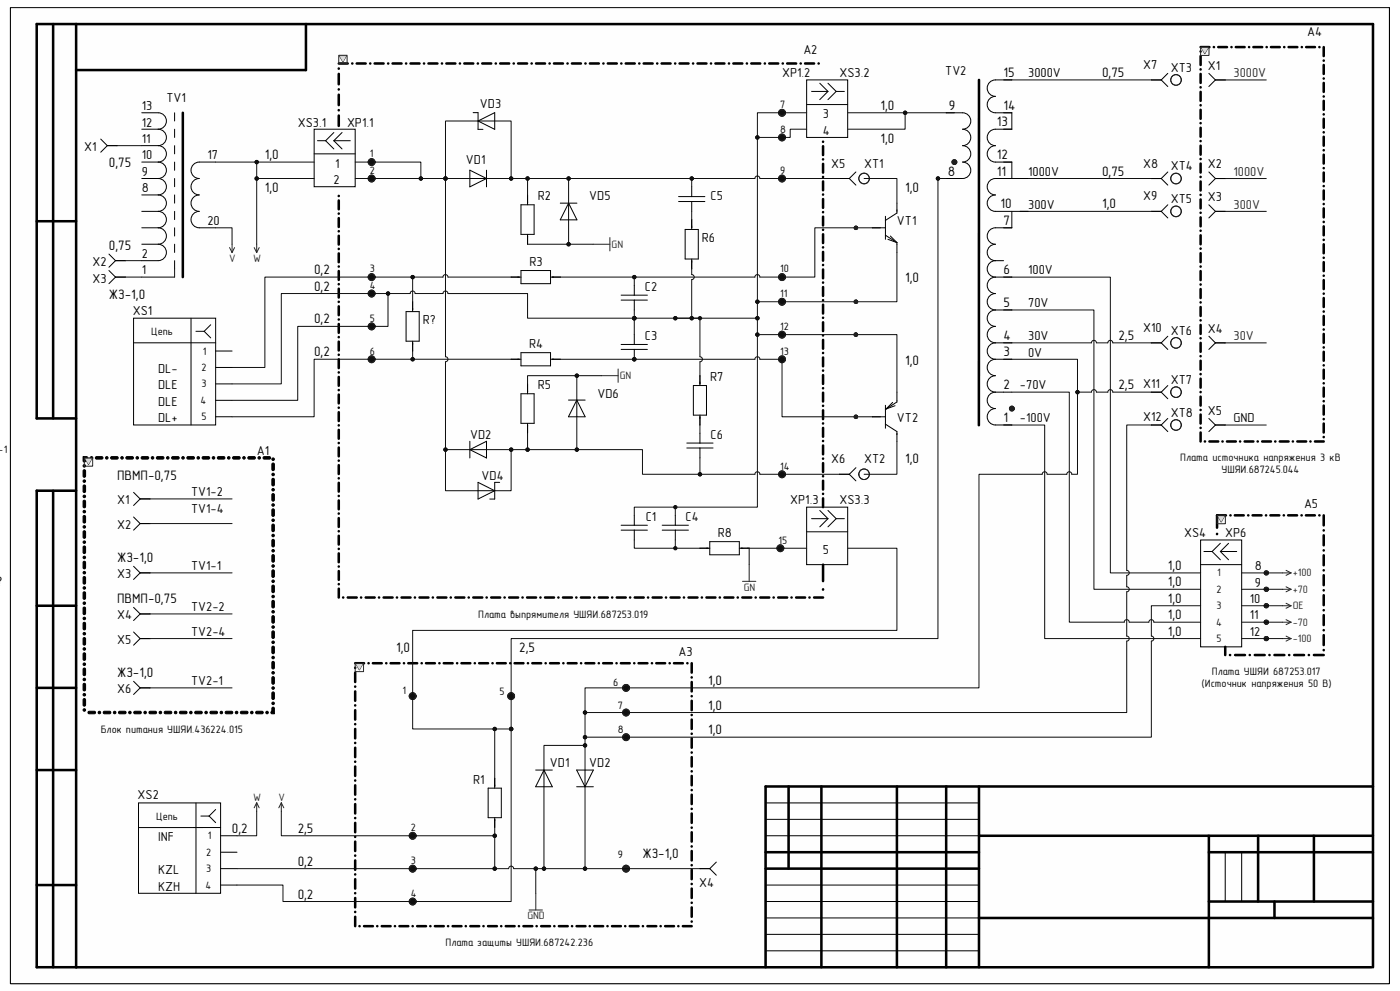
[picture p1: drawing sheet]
<svg xmlns="http://www.w3.org/2000/svg" width="420mm" height="297mm" viewBox="0 0 420 297" stroke-linecap="round" stroke-linejoin="round" font-family="sans-serif">
<defs><g id="words">
<g font-size="4.1">
<text x="301.1" y="23.1">15</text>
<text x="330.6" y="23.1">0,75</text>
<text x="264.2" y="32.9">1,0</text>
<text x="284.6" y="32.9">9</text>
<text x="301.1" y="32.9">14</text>
<text x="299.1" y="37.8">13</text>
<text x="79.5" y="47.7">1,0</text>
<text x="264.2" y="42.8">1,0</text>
<text x="299.1" y="47.7">12</text>
<text x="32.7" y="50.2">0,75</text>
<text x="284.3" y="52.6">8</text>
<text x="299.1" y="52.6">11</text>
<text x="330.6" y="52.6">0,75</text>
<text x="79.5" y="57.6">1,0</text>
<text x="271.5" y="57.6">1,0</text>
<text x="300.1" y="62.5">10</text>
<text x="330.6" y="62.5">1,0</text>
<text x="301.1" y="67.4">7</text>
<text x="32.7" y="74.8">0,75</text>
<text x="94.2" y="82.2">0,2</text>
<text x="301.1" y="82.2">6</text>
<text x="32.7" y="89.6">ЖЗ-1,0</text>
<text x="94.2" y="87.1">0,2</text>
<text x="271.5" y="84.7">1,0</text>
<text x="301.1" y="92">5</text>
<text x="94.2" y="96.9">0,2</text>
<text x="301.1" y="101.9">4</text>
<text x="335.5" y="101.9">2,5</text>
<text x="94.2" y="106.8">0,2</text>
<text x="301.1" y="106.8">3</text>
<text x="271.5" y="109.3">1,0</text>
<text x="301.1" y="116.7">2</text>
<text x="335.5" y="116.7">2,5 X11</text>
<text x="301.1" y="126.5">1</text>
<text x="35.1" y="143.8">ПВМП-0,75</text>
<text x="271.5" y="138.8">1,0</text>
<text x="35.1" y="168.4">ЖЗ-1,0</text>
<text x="350.3" y="170.8">1,0</text>
<text x="-.9" y="175.8">?</text>
<text x="350.3" y="175.8">1,0</text>
<text x="35.1" y="180.7">ПВМП-0,75</text>
<text x="350.3" y="185.6">1,0</text>
<text x="350.3" y="180.7">1,0</text>
<text x="350.3" y="190.5">1,0</text>
<text x="118.9" y="195.5">1,0</text>
<text x="155.8" y="195.5">2,5</text>
<text x="35.1" y="202.9">ЖЗ-1,0</text>
<text x="212.4" y="205.3">1,0</text>
<text x="212.4" y="212.7">1,0</text>
<text x="212.4" y="220.1">1,0</text>
<text x="69.6" y="249.6">0,2</text>
<text x="89.3" y="249.6">2,5</text>
<text x="192.7" y="257">ЖЗ-1,0</text>
<text x="89.3" y="259.5">0,2</text>
<text x="89.3" y="269.3">0,2</text>
</g>
<g font-size="3.9">
<text x="392.2" y="10.8">A4</text>
<text x="241" y="16.3">A2</text>
<text x="234.6" y="23.2">XP1.2</text>
<text x="251.8" y="23.2">XS3.2</text>
<text x="283.6" y="22.4">TV2</text>
<text x="308.4" y="23.2">3000V</text>
<text x="342.9" y="20.7">X7</text>
<text x="351.2" y="21.5">XT3</text>
<text x="362.4" y="20.9">X1</text>
<text x="42.5" y="33">13</text>
<text x="49.9" y="30.5">TV1</text>
<text x="144" y="32.5">VD3</text>
<text x="246.9" y="35.4">3</text>
<text x="42.5" y="37.9">12</text>
<text x="89.3" y="37.9">XS3.1</text>
<text x="104.1" y="37.9">XP1.1</text>
<text x="246.9" y="40.4">4</text>
<text x="25.3" y="45.3">X1</text>
<text x="42.5" y="47.8">10</text>
<text x="42.5" y="42.8">11</text>
<text x="62.2" y="47.8">17</text>
<text x="42.5" y="52.7">9</text>
<text x="100.6" y="50.2">1</text>
<text x="139.8" y="49.2">VD1</text>
<text x="249.4" y="50.2">X5</text>
<text x="259.2" y="50.2">XT1</text>
<text x="308.4" y="52.7">1000V</text>
<text x="342.9" y="50.2">X8</text>
<text x="351.2" y="51.1">XT4</text>
<text x="362.4" y="50.5">X2</text>
<text x="42.5" y="57.6">8</text>
<text x="100" y="55.2">2</text>
<text x="161.3" y="60.1">R2</text>
<text x="176.8" y="60.1">VD5</text>
<text x="213.1" y="60.1">C5</text>
<text x="308.4" y="62.5">300V</text>
<text x="342.9" y="60.1">X9</text>
<text x="351.2" y="61">XT5</text>
<text x="362.4" y="60.3">X3</text>
<text x="62.2" y="67.5">20</text>
<text x="269.1" y="67.5">VT1</text>
<text x="42.5" y="77.3">2</text>
<text x="210.6" y="72.4">R6</text>
<text x="27.8" y="79.8">X2</text>
<text x="42.5" y="82.3">1</text>
<text x="158.9" y="79.8">R3</text>
<text x="308.4" y="82.3">100V</text>
<text x="27.8" y="84.7">X3</text>
<text x="193.5" y="87.2">C2</text>
<text x="39.8" y="94.3">XS1</text>
<text x="308.4" y="92.1">70V</text>
<text x="126.9" y="97">R?</text>
<text x="193.5" y="101.9">C3</text>
<text x="308.4" y="101.9">30V</text>
<text x="342.9" y="99.5">X10 XT6</text>
<text x="362.4" y="99.7">X4</text>
<text x="158.7" y="104.4">R4</text>
<text x="308.4" y="106.8">0V</text>
<text x="47.5" y="111.8">DL-</text>
<text x="47.5" y="116.7">DLE</text>
<text x="161.3" y="116.7">R5</text>
<text x="179.2" y="119.2">VD6</text>
<text x="213" y="114.3">R7</text>
<text x="306" y="116.7">-70V</text>
<text x="351.2" y="115.1">XT7</text>
<text x="47.5" y="121.6">DLE</text>
<text x="351.2" y="125">XT8</text>
<text x="362.4" y="124.3">X5</text>
<text x="47.5" y="126.6">DL+</text>
<text x="141" y="131.5">VD2</text>
<text x="213.1" y="131.5">C6</text>
<text x="269.1" y="126.6">VT2</text>
<text x="306" y="126.6">-100V</text>
<text x="342.9" y="126.1">X12</text>
<text x="370" y="126.6">GND</text>
<text x="77" y="136.4">A1</text>
<text x="144.5" y="143.8">VD4</text>
<text x="249.4" y="138.9">X6</text>
<text x="259.2" y="138.9">XT2</text>
<text x="57.3" y="148.7">TV1-2</text>
<text x="35.1" y="151.2">X1</text>
<text x="57.3" y="153.6">TV1-4</text>
<text x="237.1" y="151.2">XP1.3</text>
<text x="251.8" y="151.2">XS3.3</text>
<text x="391.2" y="152.1">A5</text>
<text x="35.1" y="158.6">X2</text>
<text x="193.7" y="156.1">C1</text>
<text x="205.7" y="156.1">C4</text>
<text x="215.3" y="161">R8</text>
<text x="355.3" y="161">XS4</text>
<text x="367.5" y="161">XP6</text>
<text x="246.9" y="165.9">5</text>
<text x="35.1" y="173.4">X3</text>
<text x="57.3" y="170.9">TV1-1</text>
<text x="376.4" y="170.9">8</text>
<text x="376.4" y="175.8">9</text>
<text x="35.1" y="185.6">X4</text>
<text x="57.3" y="183.2">TV2-2</text>
<text x="374.9" y="180.7">10</text>
<text x="374.9" y="185.6">11</text>
<text x="57.3" y="190.6">TV2-4</text>
<text x="374.9" y="190.6">12</text>
<text x="35.1" y="193">X5</text>
<text x="203.6" y="196.5">A3</text>
<text x="35.1" y="207.8">X6</text>
<text x="57.3" y="205.4">TV2-1</text>
<text x="165" y="230">VD1</text>
<text x="176.8" y="230">VD2</text>
<text x="41.3" y="239.6">XS2</text>
<text x="141.9" y="234.9">R1</text>
<text x="47.5" y="252.1">INF</text>
<text x="47.5" y="262">KZL</text>
<text x="47.5" y="266.9">KZH</text>
<text x="209.7" y="266">X4</text>
</g>
<g font-size="3.9" fill="#262626">
<text x="370" y="23.2">3000V</text>
<text x="370" y="52.7">1000V</text>
<text x="370" y="62.5">300V</text>
<text x="370" y="101.9">30V</text>
</g>
<g font-size="3.2">
<text x="234.1" y="32.4">7</text>
<text x="234.1" y="39.8">8</text>
<text x="110.9" y="47.2">1</text>
<text x="110.9" y="52.1">2</text>
<text x="234.1" y="52.1">9</text>
<text x="110.9" y="81.6">3</text>
<text x="234.1" y="81.6">10</text>
<text x="110.9" y="86.5">4</text>
<text x="234.1" y="89">11</text>
<text x="45.3" y="100.4">Цепь</text>
<text x="110.9" y="96.4">5</text>
<text x="234.1" y="98.8">12</text>
<text x="60.8" y="106.3">1</text>
<text x="110.9" y="106.3">6</text>
<text x="234.1" y="106.3">13</text>
<text x="60.4" y="111.2">2</text>
<text x="60.4" y="116.1">3</text>
<text x="60.2" y="121.1">4</text>
<text x="60.4" y="126">5</text>
<text x="-.3" y="135.9">-1</text>
<text x="234.1" y="140.7">14</text>
<text x="354.1" y="138.3">Плата источника напряжения 3 кВ</text>
<text x="366.4" y="141.8">УШЯИ.687245.044</text>
<text x="233.6" y="162.9">15</text>
<text x="143.5" y="185.1">Плата выпрямителя УШЯИ.687253.019</text>
<text x="363.6" y="202.3">Плата УШЯИ 687253.017</text>
<text x="120.7" y="208">1</text>
<text x="149.8" y="208.2">5</text>
<text x="184" y="205.7">6</text>
<text x="360.4" y="205.8">(Источник напряжения 50 В)</text>
<text x="185.3" y="212.4">7</text>
<text x="30.2" y="219.6">Блок питания УШЯИ.436224.015</text>
<text x="185.3" y="219.8">8</text>
<text x="46.8" y="245.7">Цепь</text>
<text x="62.3" y="251.5">1</text>
<text x="123.2" y="249">2</text>
<text x="61.9" y="256.5">2</text>
<text x="185.3" y="257.2">9</text>
<text x="61.9" y="261.4">3</text>
<text x="123.2" y="258.9">3</text>
<text x="61.7" y="266.3">4</text>
<text x="123.2" y="268.8">4</text>
<text x="133.6" y="283.6">Плата защиты УШЯИ.687242.236</text>
</g>
<g font-size="3.2" fill="#262626">
<text x="183.5" y="74.3">GN</text>
<text x="68.7" y="78.5">V</text>
<text x="75.9" y="78.5">W</text>
<text x="185.9" y="113.7">GN</text>
<text x="387.8" y="172.8">+100</text>
<text x="223.1" y="177.1">GN</text>
<text x="387.8" y="177.7">+70</text>
<text x="387.8" y="182.6">OE</text>
<text x="387.8" y="187.5">-70</text>
<text x="387.8" y="192.4">-100</text>
<text x="75.9" y="239.9">W</text>
<text x="83.5" y="239.9">V</text>
<text x="158.2" y="275.5">GND</text>
</g>
<g font-size="3.2" fill="#0e0e0e">
<text x="365.2" y="172.8">1</text>
<text x="364.9" y="177.7">2</text>
<text x="365" y="182.6">3</text>
<text x="364.8" y="187.5">4</text>
<text x="364.9" y="192.4">5</text>
</g>
<text font-size=".5" x="13" y="290">ALTIUM GOSTBOM2.0 KEV</text>
</g></defs>
<path d="M3.1 2.3h413.7v292.5h-413.7z" fill-rule="evenodd" fill="#fefefe"/>
<path d="M3.1 2.3h413.7v292.5h-413.7z" fill="none" stroke="#000" stroke-width=".3"/>
<path d="M3.1 2.3h413.7v292.5h-413.7z" fill-rule="evenodd" fill="#fefefe"/>
<path d="M3.1 2.3h413.7v292.5h-413.7z" fill="none" stroke="#000" stroke-width=".3"/>
<g fill="#fbfbfb">
<path d="M101.6 16.6h2.5v2.5h-2.5z" fill-rule="evenodd"/>
<path d="M106.6 198.8h2.5v2.5h-2.5z" fill-rule="evenodd"/>
<path d="M365.1 154.5h2.5v2.5h-2.5z" fill-rule="evenodd"/>
<path d="M360.2 14.1h2.5v2.5h-2.5z" fill-rule="evenodd"/>
<path d="M25.3 137.2h2.5v2.5h-2.5z" fill-rule="evenodd"/>
</g>
<g fill="none" stroke="#000" stroke-width=".76">
<path d="M15.9 7.2v118.2M22.8 7.2v282.7M91.8 7.2v13.8h-69M11 66.3h11.8M22.8 125.4h-11.8v-118.2h400.9v282.7M15.9 147.1v142.8M22.8 147.1h-11.8v142.8h400.4M11 181.5h11.8M11 206.2h11.8M11 230.8h11.8M236.6 235.7v24.6M246.4 235.7v54.2"/>
<path d="M269.1 235.7v54.2M283.8 235.7v54.2M293.7 235.7v54.2M411.9 235.7h-182.2v54.2M229.7 255.4h64M293.7 250.5h118.2M362.6 250.5v39.4M362.6 255.4h49.3M377.4 250.5v19.7M394.2 250.5v19.7M11 265.3h11.8M229.7 260.3h64"/>
<path d="M293.7 275.1h118.2M362.6 270.2h49.3M382.3 270.2v4.9"/>
</g>
<g fill="none" stroke="#000" stroke-width=".3">
<path d="M141.9 33.8h1.5v5h1.5M143.4 36.3l5-2.5v5zM143.4 36.3h5M140.9 51l5 2.5-5 2.5zM140.9 53.5h5M145.9 51v5M158.3 58.4v3M156.3 61.4h3.9v8.8h-3.9zM158.3 70.2v3M168.1 60.9h5M170.6 60.9l2.5 5h-5zM170.6 61v4.9"/>
<path d="M205.5 68.8h4v8.8h-4zM207.5 65.8v3M207.5 77.6v3M121.8 93.4h4v8.9h-4zM123.8 90.4v3M153.3 83h3M156.3 81.1h8.9v3.9h-8.9zM165.2 83h2.9M186.3 89.9h7.9M186.3 88.5h7.9M190.3 85.5v3M190.3 89.9v3"/>
<path d="M123.8 102.3v2.9M153.3 107.7h3M156.3 105.7h8.9v3.9h-8.9zM156.3 118h3.9v8.9h-3.9zM158.3 115.1v2.9M165.2 107.7h2.9M170.5 119.9h5M173 119.9l2.5 5h-5zM173 120v4.9M208 115.5h3.9v8.9h-3.9zM210 112.6v2.9M140.9 132.3v5"/>
<path d="M140.9 134.8l5-2.5v5zM141 134.8h4.9M158.3 126.9v2.9M210 124.4v3M143.4 144.6l5 2.5-5 2.5zM143.4 147.1h5M149.9 144.6h-1.5v5h-1.5M229.7 240.6h64M229.7 245.6h64M229.7 250.5h64M367.6 255.4v14.8M372.5 255.4v14.8"/>
<path d="M229.7 265.3h64M229.7 270.2h64M229.7 275.1h64M229.7 280h64M229.7 285h64"/>
</g>
<circle cx="190.3" cy="107.7" r=".5" fill="#0e0e0e"/>
<circle cx="190.3" cy="107.7" r=".5" fill="none" stroke="#0e0e0e" stroke-width=".3"/>
<path d="M186.3 103.2h7.9M186.3 104.7h7.9M190.3 100.3v2.9M190.3 104.7v3" fill="none" stroke="#000" stroke-width=".3"/>
<circle cx="190.3" cy="107.7" r=".5" fill="#0e0e0e"/>
<circle cx="190.3" cy="107.7" r=".5" fill="none" stroke="#0e0e0e" stroke-width=".3"/>
<path d="M203.6 58.9h7.9M207.5 56v2.9M203.6 60.4h7.9M207.5 60.4v3M206 132.8h7.9M206 134.3h7.9M210 129.8v3M210 134.3v2.9" fill="none" stroke="#000" stroke-width=".3"/>
<circle cx="234.6" cy="33.8" r=".5" fill="#0e0e0e"/>
<circle cx="234.6" cy="33.8" r=".5" fill="none" stroke="#0e0e0e" stroke-width=".3"/>
<g fill="none" stroke="#1c1c1c" stroke-width="1.3">
<circle cx="234.6" cy="33.8" r=".55"/>
<circle cx="234.6" cy="33.8" r=".54"/>
</g>
<circle cx="234.6" cy="33.8" r=".5" fill="#0e0e0e"/>
<circle cx="234.6" cy="33.8" r=".5" fill="none" stroke="#0e0e0e" stroke-width=".3"/>
<circle cx="234.6" cy="41.2" r=".5" fill="#0e0e0e"/>
<circle cx="234.6" cy="41.2" r=".5" fill="none" stroke="#0e0e0e" stroke-width=".3"/>
<g fill="none" stroke="#1c1c1c" stroke-width="1.3">
<circle cx="234.6" cy="41.2" r=".55"/>
<circle cx="234.6" cy="41.2" r=".54"/>
</g>
<circle cx="234.6" cy="41.2" r=".5" fill="#0e0e0e"/>
<circle cx="234.6" cy="41.2" r=".5" fill="none" stroke="#0e0e0e" stroke-width=".3"/>
<circle cx="234.6" cy="53.5" r=".5" fill="#0e0e0e"/>
<circle cx="234.6" cy="53.5" r=".5" fill="none" stroke="#0e0e0e" stroke-width=".3"/>
<g fill="none" stroke="#1c1c1c" stroke-width="1.3">
<circle cx="234.6" cy="53.5" r=".55"/>
<circle cx="234.6" cy="53.5" r=".54"/>
</g>
<circle cx="234.6" cy="53.5" r=".5" fill="#0e0e0e"/>
<circle cx="234.6" cy="53.5" r=".5" fill="none" stroke="#0e0e0e" stroke-width=".3"/>
<circle cx="234.6" cy="83" r=".5" fill="#0e0e0e"/>
<circle cx="234.6" cy="83" r=".5" fill="none" stroke="#0e0e0e" stroke-width=".3"/>
<g fill="none" stroke="#1c1c1c" stroke-width="1.3">
<circle cx="234.6" cy="83.1" r=".55"/>
<circle cx="234.6" cy="83.1" r=".54"/>
</g>
<circle cx="234.6" cy="83" r=".5" fill="#0e0e0e"/>
<circle cx="234.6" cy="83" r=".5" fill="none" stroke="#0e0e0e" stroke-width=".3"/>
<circle cx="234.6" cy="100.3" r=".5" fill="#0e0e0e"/>
<circle cx="234.6" cy="100.3" r=".5" fill="none" stroke="#0e0e0e" stroke-width=".3"/>
<g fill="none" stroke="#1c1c1c" stroke-width="1.3">
<circle cx="234.6" cy="100.3" r=".55"/>
<circle cx="234.6" cy="100.3" r=".54"/>
</g>
<circle cx="234.6" cy="100.3" r=".5" fill="#0e0e0e"/>
<circle cx="234.6" cy="100.3" r=".5" fill="none" stroke="#0e0e0e" stroke-width=".3"/>
<circle cx="234.6" cy="142.1" r=".5" fill="#0e0e0e"/>
<circle cx="234.6" cy="142.1" r=".5" fill="none" stroke="#0e0e0e" stroke-width=".3"/>
<g fill="none" stroke="#1c1c1c" stroke-width="1.3">
<circle cx="234.6" cy="142.1" r=".55"/>
<circle cx="234.6" cy="142.1" r=".54"/>
</g>
<circle cx="234.6" cy="142.1" r=".5" fill="#0e0e0e"/>
<circle cx="234.6" cy="142.1" r=".5" fill="none" stroke="#0e0e0e" stroke-width=".3"/>
<circle cx="234.6" cy="107.7" r=".5" fill="#0e0e0e"/>
<circle cx="234.6" cy="107.7" r=".5" fill="none" stroke="#0e0e0e" stroke-width=".3"/>
<g fill="none" stroke="#1c1c1c" stroke-width="1.3">
<circle cx="234.6" cy="107.7" r=".55"/>
<circle cx="234.6" cy="107.7" r=".54"/>
</g>
<circle cx="234.6" cy="107.7" r=".5" fill="#0e0e0e"/>
<circle cx="234.6" cy="107.7" r=".5" fill="none" stroke="#0e0e0e" stroke-width=".3"/>
<circle cx="111.5" cy="48.6" r=".5" fill="#0e0e0e"/>
<circle cx="111.5" cy="48.6" r=".5" fill="none" stroke="#0e0e0e" stroke-width=".3"/>
<g fill="none" stroke="#1c1c1c" stroke-width="1.3">
<circle cx="111.5" cy="48.6" r=".54"/>
<circle cx="111.5" cy="48.6" r=".55"/>
</g>
<circle cx="111.5" cy="48.6" r=".5" fill="#0e0e0e"/>
<circle cx="111.5" cy="48.6" r=".5" fill="none" stroke="#0e0e0e" stroke-width=".3"/>
<circle cx="111.5" cy="83" r=".5" fill="#0e0e0e"/>
<circle cx="111.5" cy="83" r=".5" fill="none" stroke="#0e0e0e" stroke-width=".3"/>
<g fill="none" stroke="#1c1c1c" stroke-width="1.3">
<circle cx="111.5" cy="83.1" r=".54"/>
<circle cx="111.5" cy="83.1" r=".55"/>
</g>
<circle cx="111.5" cy="83" r=".5" fill="#0e0e0e"/>
<circle cx="111.5" cy="83" r=".5" fill="none" stroke="#0e0e0e" stroke-width=".3"/>
<circle cx="111.5" cy="88" r=".5" fill="#0e0e0e"/>
<circle cx="111.5" cy="88" r=".5" fill="none" stroke="#0e0e0e" stroke-width=".3"/>
<g fill="none" stroke="#1c1c1c" stroke-width="1.3">
<circle cx="111.5" cy="88" r=".54"/>
<circle cx="111.5" cy="88" r=".55"/>
</g>
<circle cx="111.5" cy="88" r=".5" fill="#0e0e0e"/>
<circle cx="111.5" cy="88" r=".5" fill="none" stroke="#0e0e0e" stroke-width=".3"/>
<circle cx="111.5" cy="97.8" r=".5" fill="#0e0e0e"/>
<circle cx="111.5" cy="97.8" r=".5" fill="none" stroke="#0e0e0e" stroke-width=".3"/>
<g fill="none" stroke="#1c1c1c" stroke-width="1.3">
<circle cx="111.5" cy="97.8" r=".54"/>
<circle cx="111.5" cy="97.8" r=".55"/>
</g>
<circle cx="111.5" cy="97.8" r=".5" fill="#0e0e0e"/>
<circle cx="111.5" cy="97.8" r=".5" fill="none" stroke="#0e0e0e" stroke-width=".3"/>
<circle cx="111.5" cy="107.7" r=".5" fill="#0e0e0e"/>
<circle cx="111.5" cy="107.7" r=".5" fill="none" stroke="#0e0e0e" stroke-width=".3"/>
<g fill="none" stroke="#1c1c1c" stroke-width="1.3">
<circle cx="111.5" cy="107.7" r=".54"/>
<circle cx="111.5" cy="107.7" r=".55"/>
</g>
<circle cx="111.5" cy="107.7" r=".5" fill="#0e0e0e"/>
<circle cx="111.5" cy="107.7" r=".5" fill="none" stroke="#0e0e0e" stroke-width=".3"/>
<circle cx="111.5" cy="53.5" r=".5" fill="#0e0e0e"/>
<circle cx="111.5" cy="53.5" r=".5" fill="none" stroke="#0e0e0e" stroke-width=".3"/>
<g fill="none" stroke="#1c1c1c" stroke-width="1.3">
<circle cx="111.5" cy="53.5" r=".54"/>
<circle cx="111.5" cy="53.5" r=".55"/>
</g>
<circle cx="111.5" cy="53.5" r=".5" fill="#0e0e0e"/>
<circle cx="111.5" cy="53.5" r=".5" fill="none" stroke="#0e0e0e" stroke-width=".3"/>
<circle cx="234.1" cy="164.3" r=".5" fill="#0e0e0e"/>
<circle cx="234.1" cy="164.3" r=".5" fill="none" stroke="#0e0e0e" stroke-width=".3"/>
<g fill="none" stroke="#1c1c1c" stroke-width="1.3">
<circle cx="234.1" cy="164.3" r=".54"/>
<circle cx="234.1" cy="164.3" r=".55"/>
</g>
<circle cx="234.1" cy="164.3" r=".5" fill="#0e0e0e"/>
<circle cx="234.1" cy="164.3" r=".5" fill="none" stroke="#0e0e0e" stroke-width=".3"/>
<circle cx="234.6" cy="90.4" r=".5" fill="#0e0e0e"/>
<circle cx="234.6" cy="90.4" r=".5" fill="none" stroke="#0e0e0e" stroke-width=".3"/>
<g fill="none" stroke="#1c1c1c" stroke-width="1.3">
<circle cx="234.6" cy="90.4" r=".55"/>
<circle cx="234.6" cy="90.4" r=".54"/>
</g>
<circle cx="234.6" cy="90.4" r=".5" fill="#0e0e0e"/>
<circle cx="234.6" cy="90.4" r=".5" fill="none" stroke="#0e0e0e" stroke-width=".3"/>
<path d="M178 73.2h5M183 71.2v4M180.4 112.6h5M185.4 110.6v4M222.7 174.2h4M224.7 169.2v5M158.7 272.7h4M160.7 267.7v5" fill="none" stroke="#262626" stroke-width=".3"/>
<g fill="none" stroke="#000" stroke-width=".3">
<path d="M186.3 157.4h7.9M186.3 158.9h7.9M190.3 154.5v2.9M190.3 158.9v3M210 164.3h2.9M212.9 162.3h8.9v4h-8.9zM221.8 164.3h2.9M146.4 236.2h4v8.9h-4zM148.4 233.3v2.9M160.7 230.8h5M163.2 230.8l2.5 5h-5zM163.2 230.9v4.9"/>
<path d="M173 230.8h5l-2.5 5zM173 235.8h5M175.5 230.8v4.9M148.4 245.1v2.9"/>
</g>
<circle cx="187.8" cy="206.2" r=".5" fill="#0e0e0e"/>
<circle cx="187.8" cy="206.2" r=".5" fill="none" stroke="#0e0e0e" stroke-width=".3"/>
<g fill="none" stroke="#1c1c1c" stroke-width="1.3">
<circle cx="187.8" cy="206.2" r=".54"/>
<circle cx="187.8" cy="206.2" r=".55"/>
</g>
<circle cx="187.8" cy="206.2" r=".5" fill="#0e0e0e"/>
<circle cx="187.8" cy="206.2" r=".5" fill="none" stroke="#0e0e0e" stroke-width=".3"/>
<circle cx="187.8" cy="213.6" r=".5" fill="#0e0e0e"/>
<circle cx="187.8" cy="213.6" r=".5" fill="none" stroke="#0e0e0e" stroke-width=".3"/>
<g fill="none" stroke="#1c1c1c" stroke-width="1.3">
<circle cx="187.8" cy="213.6" r=".54"/>
<circle cx="187.8" cy="213.6" r=".55"/>
</g>
<circle cx="187.8" cy="213.6" r=".5" fill="#0e0e0e"/>
<circle cx="187.8" cy="213.6" r=".5" fill="none" stroke="#0e0e0e" stroke-width=".3"/>
<circle cx="123.8" cy="260.3" r=".5" fill="#0e0e0e"/>
<circle cx="123.8" cy="260.3" r=".5" fill="none" stroke="#0e0e0e" stroke-width=".3"/>
<g fill="none" stroke="#1c1c1c" stroke-width="1.3">
<circle cx="123.8" cy="260.3" r=".55"/>
<circle cx="123.8" cy="260.3" r=".54"/>
</g>
<circle cx="123.8" cy="260.3" r=".5" fill="#0e0e0e"/>
<circle cx="123.8" cy="260.3" r=".5" fill="none" stroke="#0e0e0e" stroke-width=".3"/>
<circle cx="123.8" cy="270.2" r=".5" fill="#0e0e0e"/>
<circle cx="123.8" cy="270.2" r=".5" fill="none" stroke="#0e0e0e" stroke-width=".3"/>
<g fill="none" stroke="#1c1c1c" stroke-width="1.3">
<circle cx="123.8" cy="270.2" r=".55"/>
<circle cx="123.8" cy="270.2" r=".54"/>
</g>
<circle cx="123.8" cy="270.2" r=".5" fill="#0e0e0e"/>
<circle cx="123.8" cy="270.2" r=".5" fill="none" stroke="#0e0e0e" stroke-width=".3"/>
<circle cx="123.8" cy="250.5" r=".5" fill="#0e0e0e"/>
<circle cx="123.8" cy="250.5" r=".5" fill="none" stroke="#0e0e0e" stroke-width=".3"/>
<g fill="none" stroke="#1c1c1c" stroke-width="1.3">
<circle cx="123.8" cy="250.5" r=".55"/>
<circle cx="123.8" cy="250.5" r=".54"/>
</g>
<circle cx="123.8" cy="250.5" r=".5" fill="#0e0e0e"/>
<circle cx="123.8" cy="250.5" r=".5" fill="none" stroke="#0e0e0e" stroke-width=".3"/>
<circle cx="153.3" cy="208.6" r=".5" fill="#0e0e0e"/>
<circle cx="153.3" cy="208.6" r=".5" fill="none" stroke="#0e0e0e" stroke-width=".3"/>
<g fill="none" stroke="#1c1c1c" stroke-width="1.3">
<circle cx="153.3" cy="208.6" r=".55"/>
<circle cx="153.3" cy="208.6" r=".54"/>
</g>
<circle cx="153.3" cy="208.6" r=".5" fill="#0e0e0e"/>
<circle cx="153.3" cy="208.6" r=".5" fill="none" stroke="#0e0e0e" stroke-width=".3"/>
<g fill="none" stroke="#1c1c1c" stroke-width="1.3">
<circle cx="379.9" cy="171.7" r=".15"/>
<circle cx="379.9" cy="176.6" r=".15"/>
<circle cx="379.9" cy="181.5" r=".15"/>
<circle cx="379.9" cy="186.5" r=".15"/>
<circle cx="379.9" cy="191.4" r=".15"/>
<circle cx="187.8" cy="260.3" r=".54"/>
<circle cx="187.8" cy="260.3" r=".55"/>
</g>
<g fill="none" stroke="#000" stroke-width=".3">
<path d="M42.5 33.8h5a2.46 2.46 0 0 1 2.4 2.5 2.46 2.46 0 0 1-2.4 2.4M42.5 38.7h5M47.5 38.7a2.46 2.46 0 0 1 2.4 2.5 2.46 2.46 0 0 1-2.4 2.5M52.4 33.8v2.5M52.4 38.7v2.5M94.2 38.7h12.4v17.3h-12.4zM242 24h12.3v17.2h-12.3zM242 31.3h12.3M345.4 24h3M348.4 24l1.9 1.9M350.3 22l-1.9 2M362.6 22l2 2"/>
<path d="M364.6 24h3M364.6 24l-2 1.9M30.2 41.7l2 2M32.2 43.7h2.9M32.2 43.7l-2 1.9M42.5 53.5h5M42.5 43.7h5M42.5 58.4h5M42.5 48.6h5M47.5 43.7a2.46 2.46 0 0 1 2.4 2.4 2.46 2.46 0 0 1-2.4 2.5M47.5 48.6a2.46 2.46 0 0 1 2.4 2.4 2.46 2.46 0 0 1-2.4 2.5M47.5 53.5a2.46 2.46 0 0 1 2.4 2.5 2.46 2.46 0 0 1-2.4 2.4"/>
<path d="M47.5 58.4a2.46 2.46 0 0 1 2.4 2.5 2.46 2.46 0 0 1-2.4 2.4M52.4 43.7v2.4M52.4 48.6v2.4M52.4 53.5v2.5M52.4 58.4v2.5M64.7 48.6h-4.9a2.46 2.46 0 0 0-2.5 2.4 2.46 2.46 0 0 0 2.5 2.5 2.46 2.46 0 0 0-2.5 2.5 2.46 2.46 0 0 0 2.5 2.4 2.46 2.46 0 0 0-2.5 2.5 2.46 2.46 0 0 0 2.5 2.4 2.46 2.46 0 0 0-2.5 2.5 2.46 2.46 0 0 0 2.5 2.5h4.9M94.2 46.1h12.4M345.4 53.5h3M348.4 53.5l1.9 2M350.3 51.5l-1.9 2M362.6 51.5l2 2M364.6 53.5h3"/>
<path d="M364.6 53.5l-2 2M32.7 76.2l2 1.9M34.7 78.1h2.9M34.7 78.1l-2 2M42.5 68.3h5M42.5 63.3h5M42.5 73.2h5M47.5 63.3a2.46 2.46 0 0 1 2.4 2.5 2.46 2.46 0 0 1-2.4 2.5M47.5 68.3a2.46 2.46 0 0 1 2.4 2.4 2.46 2.46 0 0 1-2.4 2.5M47.5 73.2a2.46 2.46 0 0 1 2.4 2.5 2.46 2.46 0 0 1-2.4 2.4h-5M52.4 63.3v2.5M52.4 68.3v2.4"/>
<path d="M52.4 73.2v2.5M52.4 78.1v2.5M261.7 68.3h3.9M265.6 64.8v6.9M265.6 70.5l3.5 2.2M266.4 71.7l2.7 1M267.1 70.7l2 2M269.1 60.9v2.9l-3.5 2.3M269.1 72.7v3M345.4 63.4h3M348.4 63.4l1.9 1.9M350.3 61.4l-1.9 2"/>
<path d="M362.6 61.4l2 2M364.6 63.4h3M364.6 63.4l-2 1.9M32.7 81.1l2 1.9M34.7 83h2.9M34.7 83l-2 2M40.1 95.4h24.6v32h-24.6zM42.5 83h9.9M57.3 95.4v32M58.8 99.3h2.4M61.2 99.3l2 2M63.2 97.3l-2 2"/>
<path d="M64.7 110.1h4.9M64.7 105.2h4.9M64.7 115.1h4.9M64.7 120h4.9M64.7 102.7h-24.6M345.4 102.8h3M348.4 102.8l1.9 1.9M350.3 100.8l-1.9 2M362.6 100.8l2 2M364.6 102.8h3M364.6 102.8l-2 1.9M64.7 124.9h4.9"/>
<path d="M345.4 127.4h3M348.4 127.4l1.9 1.9M350.3 125.4l-1.9 2M362.6 125.4l2 2M364.6 127.4h3M364.6 127.4l-2 1.9M242 152h12.3v17.2h-12.3zM242 159.4h12.3M360.2 161.8h12.3v32.1h-12.3zM360.2 169.2h12.3M41.6 240.6h24.6v27.1h-24.6zM58.8 240.6v27.1"/>
<path d="M60.3 244.6h2.4M62.7 244.6l2 1.9M64.7 242.6l-2 2M66.2 255.4h4.9M66.2 250.5h4.9M66.2 248h-24.6M66.2 260.3h4.9M66.2 265.3h4.9"/>
</g>
<g fill="none" stroke="#000" stroke-width=".76">
<path d="M101.6 19h2.7M105.7 19h.1M107 19h2.7M111 19h.1M112.4 19h2.7M116.4 19h.1M117.8 19h2.7M121.8 19h.1M123.2 19h2.6M127.2 19h.1M128.5 19h2.7M132.6 19h.1"/>
<path d="M133.9 19h2.7M137.9 19h.1M139.3 19h2.7M143.3 19h.1M144.7 19h2.7M148.7 19h.1M150.1 19h2.6M154.1 19h.1M155.4 19h2.7M159.5 19h.1M160.8 19h2.7M164.9 19h.1"/>
<path d="M166.2 19h2.7M170.2 19h.1M171.6 19h2.7M175.6 19h.1M177 19h2.7M181 19h.1M182.3 19h2.7M186.4 19h.1M187.7 19h2.7M191.8 19h.1M193.1 19h2.7M197.1 19h.1"/>
<path d="M198.5 19h2.7M202.5 19h.1M203.9 19h2.7M207.9 19h.1M209.2 19h2.7M213.3 19h.1M214.6 19h2.7M218.7 19h.1M220 19h2.7M224 19h.1M225.4 19h2.7M229.4 19h.1"/>
<path d="M230.8 19h2.7M234.8 19h.1M236.1 19h2.7M240.2 19h.1M241.5 19h2.7M245.6 19h.1M360.2 15.4v.1M360.2 16.8v2.7M360.2 14.1h2.6M364.1 14.1h.1M365.5 14.1h2.6M369.4 14.1h.1"/>
<path d="M370.7 14.1h2.7M374.7 14.1h.1M376 14.1h2.7M380 14.1h.1M381.3 14.1h2.6M385.2 14.1h.1M386.6 14.1h2.6M390.5 14.1h.1M391.8 14.1h2.7M395.8 14.1h.1M397.1 14.1v2.7M397.1 18.1v.1"/>
<path d="M397.1 19.5v2.7M54.8 33.8v49.2M101.6 20.5v.1M101.6 22.1v3.2M101.6 26.8h.1M101.6 28.4v3.1M101.6 33v.1M101.6 34.6v3.1M360.2 20.8h.1M360.2 22.2v2.6M360.2 26.1v.1M360.2 27.5v2.7"/>
<path d="M360.2 31.5v.1M360.2 32.9v2.7M360.2 36.9h.1M360.2 38.3v2.7M397.1 23.5v.1M397.1 24.8v2.7M397.1 28.9h.1M397.1 30.2v2.7M397.1 34.2v.1M397.1 35.6v2.7M397.1 39.6v.1M101.6 58.7v.1"/>
<path d="M246.9 42.5h.1M246.9 43.8v2.7M246.9 47.7v.1M246.9 49.1v2.6M246.9 53v.1M246.9 54.4v2.6M246.9 58.3h.1M246.9 59.7v2.6M360.2 42.3h.1M360.2 43.7v2.7M360.2 47.6v.1M360.2 49v2.7"/>
<path d="M360.2 53v.1M360.2 54.4v2.7M360.2 58.4h.1M360.2 59.8v2.7M397.1 41v2.7M397.1 45v.1M397.1 46.4v2.6M397.1 50.4h.1M397.1 51.7v2.7M397.1 55.8h.1M397.1 57.1v2.7M101.6 60.1v2.6"/>
<path d="M101.6 64v.1M101.6 65.4v2.6M101.6 69.3h.1M101.6 70.7v2.6M101.6 74.6h.1M101.6 76v2.6M101.6 79.9h.1M246.9 63.6h.1M246.9 64.9v2.7M246.9 68.8v.1M246.9 70.2v2.6M246.9 74.1v.1"/>
<path d="M246.9 75.5v2.6M246.9 79.4h.1M360.2 63.8h.1M360.2 65.2v2.6M360.2 69.1v.1M360.2 70.5v2.7M360.2 74.5h.1M360.2 75.9v2.7M360.2 79.9h.1M397.1 61.1v.1M397.1 62.5v2.7M397.1 66.5h.1"/>
<path d="M397.1 67.8v2.7M397.1 71.9h.1M397.1 73.2v2.7M397.1 77.2v.1M397.1 78.6v2.7M101.6 81.2v2.7M101.6 85.2h.1M101.6 86.5v2.7M101.6 90.4v.1M101.6 91.8v2.7M101.6 95.7v.1M101.6 97.1v2.6"/>
<path d="M246.9 80.8v2.6M246.9 84.7h.1M246.9 86v2.7M246.9 89.9v.1M246.9 91.3v2.7M246.9 95.2v.1M246.9 96.6v2.6M360.2 81.3v2.6M360.2 85.2v.1M360.2 86.6v2.7M360.2 90.6v.1M360.2 92v2.7"/>
<path d="M360.2 96h.1M360.2 97.4v2.7M397.1 82.6v.1M397.1 83.9v2.7M397.1 88h.1M397.1 89.3v2.7M397.1 93.3v.1M397.1 94.7v2.7M397.1 98.7v.1M101.6 101v.1M101.6 102.4v2.6M101.6 106.3v.1"/>
<path d="M101.6 107.7v2.6M101.6 111.6h.1M101.6 113v2.6M101.6 116.9h.1M101.6 118.3v2.6M246.9 100.5v.1M246.9 101.9v2.6M246.9 105.8h.1M246.9 107.1v2.7M246.9 111.1h.1M246.9 112.4v2.7M246.9 116.3v.1"/>
<path d="M246.9 117.7v2.6M360.2 101.4h.1M360.2 102.8v2.6M360.2 106.7v.1M360.2 108.1v2.7M360.2 112.1v.1M360.2 113.5v2.7M360.2 117.5h.1M360.2 118.9v2.7M397.1 100.1v2.7M397.1 104.1v.1M397.1 105.4v2.7"/>
<path d="M397.1 109.5h.1M397.1 110.8v2.7M397.1 114.9h.1M397.1 116.2v2.7M101.6 122.2h.1M101.6 123.5v2.7M101.6 127.5h.1M101.6 128.8v2.7M101.6 132.8h.1M101.6 134.1v2.7M101.6 138v.1M101.6 139.4v2.7"/>
<path d="M246.9 121.6v.1M246.9 123v2.6M246.9 126.9h.1M246.9 128.2v2.7M246.9 132.2h.1M246.9 133.5v2.7M246.9 137.4v.1M246.9 138.8v2.6M360.2 122.9h.1M360.2 124.2v2.7M360.2 128.2v.1M360.2 129.6v2.7"/>
<path d="M361.4 132.3h.1M362.8 132.3h2.7M366.7 132.3h.1M368.1 132.3h2.6M372 132.3h.1M373.4 132.3h2.6M377.3 132.3h.1M378.7 132.3h2.6M382.5 132.3h.1M383.9 132.3h2.7M387.8 132.3h.1M389.2 132.3h2.6"/>
<path d="M393.1 132.3h.1M394.5 132.3h2.6M397.1 120.2v.1M397.1 121.6v2.6M397.1 125.6h.1M397.1 126.9v2.7M397.1 131h.1M101.6 143.3v.1M101.6 144.7v2.6M101.6 148.6v.1M101.6 150v2.6M101.6 153.9v.1"/>
<path d="M101.6 155.3v2.6M101.6 159.2h.1M246.9 142.7v.1M246.9 144.1v2.6M246.9 148h.1M246.9 149.4v2.6M365.1 160v.1M367.8 154.5h-2.7v3.7M369.1 154.5h.1M370.4 154.5h2.7M374.4 154.5h.1M375.8 154.5h2.6"/>
<path d="M379.8 154.5h.1M381.1 154.5h2.7M385.1 154.5h.1M386.4 154.5h2.7M390.4 154.5h.1M391.8 154.5h2.6M395.8 154.5h.1M397.1 154.5v3M397.1 158.9v.1M101.6 160.6v2.6M101.6 164.5h.1M101.6 165.9v2.6"/>
<path d="M101.6 169.8h.1M101.6 171.2v2.6M101.6 175.1h.1M101.6 176.4v2.7M102.9 179.1h.1M104.3 179.1h2.7M108.3 179.1h.1M109.7 179.1h2.7M113.7 179.1h.1M115.1 179.1h2.7M119.1 179.1h.1M120.5 179.1h2.7"/>
<path d="M124.4 179.1h.1M125.8 179.1h2.7M129.8 179.1h.1M131.2 179.1h2.7M135.2 179.1h.1M136.6 179.1h2.7M140.6 179.1h.1M142 179.1h2.7M146 179.1h.1M147.4 179.1h2.7M151.4 179.1h.1M152.7 179.1h2.7"/>
<path d="M156.7 179.1h.1M158.1 179.1h2.7M162.1 179.1h.1M163.5 179.1h2.7M167.5 179.1h.1M168.9 179.1h2.7M172.9 179.1h.1M174.3 179.1h2.7M178.3 179.1h.1M179.7 179.1h2.6M183.6 179.1h.1M185 179.1h2.7"/>
<path d="M189 179.1h.1M190.4 179.1h2.7M194.4 179.1h.1M195.8 179.1h2.7M199.8 179.1h.1M201.2 179.1h2.7M205.2 179.1h.1M206.6 179.1h2.6M210.5 179.1h.1M211.9 179.1h2.7M215.9 179.1h.1M217.3 179.1h2.7"/>
<path d="M221.3 179.1h.1M222.7 179.1h2.7M226.7 179.1h.1M228.1 179.1h2.7M232.1 179.1h.1M233.5 179.1h2.6M237.4 179.1h.1M238.8 179.1h2.7M242.8 179.1h.1M244.2 179.1h2.7M246.9 169.2v5M246.9 176.6v.1"/>
<path d="M397.1 160.4v3M397.1 164.9v.1M397.1 166.4v3M397.1 170.9v.1M397.1 172.4v3M397.1 176.9v.1M397.1 178.4v3M106.6 198.8h2.6M110.5 198.8h.1M111.9 198.8h2.6M115.9 198.8h.1M117.2 198.8h2.6"/>
<path d="M121.2 198.8h.1M122.5 198.8h2.6M126.5 198.8h.1M127.8 198.8h2.7M131.8 198.8h.1M133.1 198.8h2.7M137.1 198.8h.1M138.4 198.8h2.7M142.4 198.8h.1M143.8 198.8h2.6M147.7 198.8h.1M149.1 198.8h2.6"/>
<path d="M153 198.8h.1M154.4 198.8h2.6M158.4 198.8h.1M159.7 198.8h2.6M163.7 198.8h.1M165 198.8h2.7M169 198.8h.1M170.3 198.8h2.7M174.3 198.8h.1M175.6 198.8h2.7M179.6 198.8h.1M180.9 198.8h2.7"/>
<path d="M184.9 198.8h.1M186.3 198.8h2.6M190.2 198.8h.1M191.6 198.8h2.6M195.6 198.8h.1M196.9 198.8h2.6M200.9 198.8h.1M202.2 198.8h2.7M206.2 198.8h.1M207.5 198.8v2.8M367.6 193.9v2.4M369 196.3h.1"/>
<path d="M370.5 196.3h3M374.9 196.3h.1M376.4 196.3h3M380.8 196.3h.1M382.3 196.3h3M386.7 196.3h.1M388.3 196.3h2.9M392.6 196.3h.1M394.2 196.3h2.9M397.1 182.9h.1M397.1 184.4v2.9M397.1 188.8v.1"/>
<path d="M397.1 190.4v2.9M397.1 194.8v.1M106.6 200.1v.1M106.6 201.6v2.8M106.6 205.8h.1M106.6 207.2v2.8M106.6 211.4h.1M106.6 212.9v2.8M106.6 217v.1M106.6 218.5v2.8M207.5 203v.1M207.5 204.4v2.8"/>
<path d="M207.5 208.6v.1M207.5 210v2.9M207.5 214.3h.1M207.5 215.7v2.8M207.5 219.9h.1M106.6 222.6v.1M106.6 224.1v2.8M106.6 228.3h.1M106.6 229.7v2.8M106.6 233.9v.1M106.6 235.4v2.8M106.6 239.5v.1"/>
<path d="M207.5 221.3v2.8M207.5 225.5v.1M207.5 226.9v2.8M207.5 231.1v.1M207.5 232.5v2.9M207.5 236.8h.1M207.5 238.2v2.8M106.6 241v2.8M106.6 245.2h.1M106.6 246.6v2.8M106.6 250.8h.1M106.6 252.2v2.9"/>
<path d="M106.6 256.4v.1M106.6 257.9v2.8M207.5 242.4v.1M207.5 243.8v2.8M207.5 248v.1M207.5 249.4v2.8M207.5 253.7h.1M207.5 255.1v2.8M207.5 259.3h.1M106.6 262v.1M106.6 263.5v2.8M106.6 267.7h.1"/>
<path d="M106.6 269.1v2.8M106.6 273.3v.1M106.6 274.8v2.8M107.8 277.6h.1M109.2 277.6h2.7M113.1 277.6h.1M114.5 277.6h2.7M118.5 277.6h.1M119.8 277.6h2.7M123.8 277.6h.1M125.1 277.6h2.7M129.1 277.6h.1"/>
<path d="M130.5 277.6h2.6M134.4 277.6h.1M135.8 277.6h2.6M139.7 277.6h.1M141.1 277.6h2.7M145 277.6h.1M146.4 277.6h2.7M150.3 277.6h.1M151.7 277.6h2.7M155.6 277.6h.1M157 277.6h2.7M161 277.6h.1"/>
<path d="M162.3 277.6h2.7M166.3 277.6h.1M167.7 277.6h2.6M171.6 277.6h.1M173 277.6h2.6M176.9 277.6h.1M178.3 277.6h2.6M182.2 277.6h.1M183.6 277.6h2.7M187.5 277.6h.1M188.9 277.6h2.7M192.8 277.6h.1"/>
<path d="M194.2 277.6h2.7M198.2 277.6h.1M199.5 277.6h2.7M203.5 277.6h.1M204.9 277.6h2.6M207.5 260.7v2.8M207.5 264.9v.1M207.5 266.3v2.8M207.5 270.5v.1M207.5 271.9v2.9M207.5 276.2h.1"/>
</g>
<g fill="none" stroke="#262626" stroke-width=".3">
<path d="M68.9 74.2l.7 1.5M69.6 73.2v2.5M70.4 74.2l-.8 1.5M76.3 74.2l.7 1.5M77 73.2v2.5M77.8 74.2l-.8 1.5M384.8 171.7h2.5M384.8 176.6h2.5M385.8 170.9l1.5 .8M385.8 175.9l1.5 .7M387.3 171.7l-1.5 .7M387.3 176.6l-1.5 .8"/>
<path d="M384.8 181.5h2.5M384.8 186.5h2.5M384.8 191.4h2.5M385.8 180.8l1.5 .7M385.8 185.7l1.5 .8M385.8 190.6l1.5 .8M387.3 181.5l-1.5 .8M387.3 186.5l-1.5 .7M387.3 191.4l-1.5 .8M77 240.6v2.5M77 240.6l-.7 1.5M77 240.6l.8 1.5"/>
<path d="M84.4 240.6l-.8 1.5M84.4 240.6l.7 1.5M84.4 240.6v2.5"/>
</g>
<circle cx="187.8" cy="220.9" r=".5" fill="#0e0e0e"/>
<circle cx="187.8" cy="220.9" r=".5" fill="none" stroke="#0e0e0e" stroke-width=".3"/>
<g fill="none" stroke="#1c1c1c" stroke-width="1.3">
<circle cx="187.8" cy="220.9" r=".54"/>
<circle cx="187.8" cy="220.9" r=".55"/>
</g>
<circle cx="187.8" cy="220.9" r=".5" fill="#0e0e0e"/>
<circle cx="187.8" cy="220.9" r=".5" fill="none" stroke="#0e0e0e" stroke-width=".3"/>
<g fill="none" stroke="#000" stroke-width=".3">
<path d="M100.2 39.7l-2.5 2.5M102.6 39.7l-2.4 2.5M243.5 27.4h4.9M245.9 24.9l2.5 2.5M248.4 27.4l-2.5 2.5M248.4 24.9l2.4 2.5M250.8 27.4h2.5M250.8 27.4l-2.4 2.5M95.2 42.2h2.5M97.7 42.2l2.5 2.4M100.2 42.2h4.9M100.2 42.2l2.4 2.4"/>
<path d="M269.1 117.5v3l-3.5 2.2M261.7 124.9h3.9M265.6 127.1l3.5 2.2v3M265.6 121.5v6.9M267.8 120.6l-2 2 2.7-1M40.1 147.6l1.9 1.9M40.1 155l1.9 1.9M42 149.5h3M42 149.5l-1.9 2M42 156.9h3M42 156.9l-1.9 2M198.6 157.4h7.9"/>
<path d="M198.6 158.9h7.9M202.6 154.5v2.9M202.6 158.9v3M40.1 169.7l1.9 2M42 171.7h3M42 171.7l-1.9 2M361.2 165.3h2.4M363.6 165.3l2.5 2.5M366.1 165.3h4.9M366.1 165.3l2.5 2.5M366.1 162.8l-2.5 2.5M368.6 162.8l-2.5 2.5"/>
<path d="M40.1 182l1.9 2M40.1 189.4l1.9 2M42 184h3M42 184l-1.9 2M42 191.4h3M42 191.4l-1.9 2"/>
</g>
<path d="M24.9 212.8a.4 .4 0 0 1 .8 0 .4 .4 0 0 1-.8 0zM25 209.5l.5-.1 .2 .3v1.6l-.4 .3-.4-.3zM24.9 208.2a.4 .4 0 0 1 .8 0 .4 .4 0 0 1-.8 0zM25 205l.5-.2 .2 .4v1.5l-.4 .4-.4-.4zM24.9 203.6a.4 .4 0 0 1 .8 0 .4 .4 0 0 1-.8 0zM25 200.4l.5-.1 .2 .3v1.5l-.4 .4-.4-.4zM24.9 199.1a.4 .4 0 0 1 .8 0 .4 .4 0 0 1-.8 0zM25 195.8l.5-.1 .2 .3v1.5l-.4 .4-.4-.4zM24.9 194.5a.4 .4 0 0 1 .8 0 .4 .4 0 0 1-.8 0zM25 191.3l.5-.2 .2 .4v1.5l-.4 .4-.4-.4zM24.9 189.9a.4 .4 0 0 1 .8 0 .4 .4 0 0 1-.8 0zM25 186.7l.5-.1 .2 .3v1.5l-.4 .4-.4-.4zM24.9 185.4a.4 .4 0 0 1 .8 0 .4 .4 0 0 1-.8 0zM25 182.1l.5-.1 .2 .3v1.5l-.4 .4-.4-.4zM24.9 180.8a.4 .4 0 0 1 .8 0 .4 .4 0 0 1-.8 0zM25 177.5l.5-.1 .2 .3v1.6l-.4 .3-.4-.3zM24.9 176.2a.4 .4 0 0 1 .8 0 .4 .4 0 0 1-.8 0zM25 173l.5-.2 .2 .4v1.5l-.4 .4-.4-.4zM24.9 171.6a.4 .4 0 0 1 .8 0 .4 .4 0 0 1-.8 0zM25 168.4l.5-.1 .2 .3v1.5l-.4 .4-.4-.4zM24.9 167.1a.4 .4 0 0 1 .8 0 .4 .4 0 0 1-.8 0zM25.1 163.7h.4l.2 .3v1.5l-.4 .4-.4-.4v-1.5zM24.9 162.5a.4 .4 0 0 1 .8 0 .4 .4 0 0 1-.8 0zM25.1 159.1h.4l.2 .3v1.6l-.4 .3-.4-.3v-1.6zM24.9 157.9a.4 .4 0 0 1 .8 0 .4 .4 0 0 1-.8 0zM25 154.7l.5-.2 .2 .4v1.5l-.4 .4-.4-.4zM24.9 153.3a.4 .4 0 0 1 .8 0 .4 .4 0 0 1-.8 0zM25 150.1l.5-.1 .2 .3v1.5l-.4 .4-.4-.4zM24.9 148.8a.4 .4 0 0 1 .8 0 .4 .4 0 0 1-.8 0zM25 145.5l.5-.1 .2 .3v1.5l-.4 .4-.4-.4zM24.9 144.2a.4 .4 0 0 1 .8 0 .4 .4 0 0 1-.8 0zM25 141l.5-.2 .2 .3v1.6l-.4 .4-.4-.4zM24.9 139.6a.4 .4 0 0 1 .8 0 .4 .4 0 0 1-.8 0zM24.9 136.8l1.4 .2-.2 .6h-.8l.4-.4-.2 1.2-.5-.1zM27.1 137.2a.38 .38 0 0 1 .7 0 .38 .38 0 0 1-.7 0zM28.8 136.9l1.7-.1 .4 .4-.4 .4h-1.5l-.3-.2zM31.7 137.2a.38 .38 0 0 1 .7 0 .38 .38 0 0 1-.7 0zM33.2 137l.4-.2h1.5l.4 .4-.4 .4h-1.5l-.4-.2zM36.2 137.2a.4 .4 0 0 1 .8 0 .4 .4 0 0 1-.8 0zM37.8 137l.3-.2h1.6l.3 .4-.3 .4h-1.6l-.3-.2zM40.8 137.2a.4 .4 0 0 1 .8 0 .4 .4 0 0 1-.8 0zM42.5 136.9l1.7-.1 .4 .4-.4 .4h-1.5l-.3-.2zM45.4 137.2a.38 .38 0 0 1 .7 0 .38 .38 0 0 1-.7 0zM47.1 136.9l1.7-.1 .4 .4-.4 .4h-1.5l-.3-.2zM50 137.2a.38 .38 0 0 1 .7 0 .38 .38 0 0 1-.7 0zM51.7 136.9l1.7-.1 .4 .4-.4 .4h-1.5l-.4-.2zM54.5 137.2a.4 .4 0 0 1 .8 0 .4 .4 0 0 1-.8 0zM56.2 136.9l1.8-.1 .3 .4-.3 .4h-1.6l-.3-.2zM59.1 137.2a.4 .4 0 0 1 .8 0 .4 .4 0 0 1-.8 0zM60.8 136.9l1.7-.1 .4 .4-.4 .4h-1.5l-.3-.2zM63.7 137.2a.38 .38 0 0 1 .7 0 .38 .38 0 0 1-.7 0zM65.4 136.9l1.7-.1 .4 .4-.4 .4h-1.5l-.4-.2zM68.2 137.2a.4 .4 0 0 1 .8 0 .4 .4 0 0 1-.8 0zM70 136.9l1.7-.1 .4 .4-.4 .4h-1.6l-.3-.2zM72.8 137.2a.4 .4 0 0 1 .8 0 .4 .4 0 0 1-.8 0zM74.4 137l.3-.2h1.5l.4 .4-.4 .4h-1.5l-.3-.2zM77.4 137.2a.38 .38 0 0 1 .7 0 .38 .38 0 0 1-.7 0zM79 137l.3-.2h1.5l.4 .4-.4 .4h-1.5l-.3-.2zM81.6 137.6a.38 .38 0 0 1 .7 0 .38 .38 0 0 1-.7 0zM81.7 138.8h.4l.2 .3v1.6l-.4 .4-.3-.4v-1.6zM81.6 142.2a.38 .38 0 0 1 .7 0 .38 .38 0 0 1-.7 0zM81.6 143.5l.3-.1 .4 .3v1.6l-.4 .3-.3-.3zM81.6 146.8a.38 .38 0 0 1 .7 0 .38 .38 0 0 1-.7 0zM81.6 148.1l.3-.2 .4 .4v1.5l-.4 .4-.3-.4zM81.6 151.4a.38 .38 0 0 1 .7 0 .38 .38 0 0 1-.7 0zM81.7 152.5h.4l.2 .4v1.5l-.4 .4-.3-.4v-1.5zM81.6 155.9a.38 .38 0 0 1 .7 0 .38 .38 0 0 1-.7 0zM81.6 157.3l.3-.2 .4 .3v1.6l-.4 .4-.3-.4zM81.6 160.5a.38 .38 0 0 1 .7 0 .38 .38 0 0 1-.7 0zM81.6 161.8l.3-.2 .4 .4v1.5l-.4 .4-.3-.4zM81.6 165.1a.38 .38 0 0 1 .7 0 .38 .38 0 0 1-.7 0zM81.6 166.4l.3-.2 .4 .4v1.5l-.4 .4-.3-.4zM81.6 169.6a.38 .38 0 0 1 .7 0 .38 .38 0 0 1-.7 0zM81.7 170.8h.4l.2 .4v1.5l-.4 .4-.3-.4v-1.5zM81.6 174.2a.38 .38 0 0 1 .7 0 .38 .38 0 0 1-.7 0zM81.6 175.5l.3-.1 .4 .3v1.6l-.4 .3-.3-.3zM81.6 178.8a.38 .38 0 0 1 .7 0 .38 .38 0 0 1-.7 0zM81.6 180.1l.3-.2 .4 .4v1.5l-.4 .4-.3-.4zM81.6 183.4a.38 .38 0 0 1 .7 0 .38 .38 0 0 1-.7 0zM81.7 184.6h.4l.2 .3v1.5l-.4 .4-.3-.4v-1.5zM81.6 187.9a.38 .38 0 0 1 .7 0 .38 .38 0 0 1-.7 0zM81.6 189.3l.3-.2 .4 .4v1.5l-.4 .4-.3-.4zM81.6 192.5a.38 .38 0 0 1 .7 0 .38 .38 0 0 1-.7 0zM81.7 193.7h.4l.2 .3v1.5l-.4 .4-.3-.4v-1.5zM81.6 197.1a.38 .38 0 0 1 .7 0 .38 .38 0 0 1-.7 0zM81.7 198.3h.4l.2 .3v1.5l-.4 .4-.3-.4v-1.5zM81.6 201.6a.38 .38 0 0 1 .7 0 .38 .38 0 0 1-.7 0zM81.7 202.8h.4l.2 .4v1.5l-.4 .4-.3-.4v-1.5zM81.6 206.2a.38 .38 0 0 1 .7 0 .38 .38 0 0 1-.7 0zM81.6 207.6l.3-.2 .4 .4v1.5l-.4 .4-.3-.4zM81.6 210.8a.38 .38 0 0 1 .7 0 .38 .38 0 0 1-.7 0zM81.7 212l.6 .1v1.8l-1-.2 .1-.5h.5l-.3 .4zM79.7 213.6a.4 .4 0 0 1 .8 0 .4 .4 0 0 1-.8 0zM76.7 213.4l.4-.2h1.5l.4 .4-.4 .3h-1.5l-.4-.2zM75.2 213.6a.38 .38 0 0 1 .7 0 .38 .38 0 0 1-.7 0zM72.2 213.4l.3-.2h1.5l.4 .4-.4 .3h-1.5l-.3-.2zM70.6 213.6a.4 .4 0 0 1 .8 0 .4 .4 0 0 1-.8 0zM67.7 213.2h1.7l.4 .4-.4 .3h-1.5l-.3-.2zM66 213.6a.4 .4 0 0 1 .8 0 .4 .4 0 0 1-.8 0zM63.2 213.2h1.7l.4 .4-.4 .3h-1.5l-.4-.2zM61.4 213.6a.4 .4 0 0 1 .8 0 .4 .4 0 0 1-.8 0zM58.6 213.2h1.7l.4 .4-.4 .3h-1.5l-.3-.2zM56.9 213.6a.38 .38 0 0 1 .7 0 .38 .38 0 0 1-.7 0zM54 213.2h1.7l.4 .4-.4 .3h-1.5l-.3-.2zM52.3 213.6a.4 .4 0 0 1 .8 0 .4 .4 0 0 1-.8 0zM49.4 213.2h1.8l.3 .4-.3 .3h-1.6l-.3-.2zM47.7 213.6a.4 .4 0 0 1 .8 0 .4 .4 0 0 1-.8 0zM44.9 213.2h1.7l.4 .4-.4 .3h-1.5l-.4-.2zM43.2 213.6a.38 .38 0 0 1 .7 0 .38 .38 0 0 1-.7 0zM40.3 213.2h1.7l.4 .4-.4 .3h-1.5l-.3-.2zM38.6 213.6a.38 .38 0 0 1 .7 0 .38 .38 0 0 1-.7 0zM35.7 213.2h1.7l.4 .4-.4 .3h-1.5l-.3-.2zM34 213.6a.4 .4 0 0 1 .8 0 .4 .4 0 0 1-.8 0zM31.2 213.2h1.7l.4 .4-.4 .3h-1.6l-.3-.2zM29.4 213.5a.4 .4 0 0 1 .8 0 .4 .4 0 0 1-.8 0zM26.4 213.4l.4-.2h1.5l.4 .4-.4 .3h-1.5l-.4-.2z" fill="#000" stroke="#000" stroke-width=".3"/>
<path d="M30.2 216.7h44.6v4.2h-44.6z" fill-rule="evenodd" fill="#fefefe"/>
<path d="M30.2 216.7h44.6v4.2h-44.6z" fill="none" stroke="#fefefe" stroke-width=".3"/>
<path d="M133.6 280.8h46.3v4.2h-46.3z" fill-rule="evenodd" fill="#fefefe"/>
<path d="M133.6 280.8h46.3v4.2h-46.3z" fill="none" stroke="#fefefe" stroke-width=".3"/>
<path d="M143.5 182.3h53.3v4.2h-53.3z" fill-rule="evenodd" fill="#fefefe"/>
<path d="M143.5 182.3h53.3v4.2h-53.3z" fill="none" stroke="#fefefe" stroke-width=".3"/>
<path d="M352.8 135.5h50.5v9.1h-50.5z" fill-rule="evenodd" fill="#fefefe"/>
<path d="M352.8 135.5h50.5v9.1h-50.5z" fill="none" stroke="#fefefe" stroke-width=".3"/>
<path d="M357.7 199.5h44.3v9.1h-44.3z" fill-rule="evenodd" fill="#fefefe"/>
<path d="M357.7 199.5h44.3v9.1h-44.3z" fill="none" stroke="#fefefe" stroke-width=".3"/>
<g fill="none" stroke="#1c1c1c" stroke-width=".3">
<circle cx="352.8" cy="24" r="1.58"/>
<circle cx="352.8" cy="53.5" r="1.58"/>
<circle cx="352.8" cy="63.3" r="1.58"/>
<circle cx="352.8" cy="117.5" r="1.58"/>
<circle cx="352.8" cy="102.8" r="1.58"/>
<circle cx="352.8" cy="127.4" r="1.58"/>
</g>
<path d="M345.4 117.5h3M348.4 117.5l1.9 2M350.3 115.5l-1.9 2M243.5 155.4h4.9M245.9 153l2.5 2.4M248.4 155.4l-2.5 2.5M248.4 153l2.4 2.4M250.8 155.4h2.5M250.8 155.4l-2.4 2.5" fill="none" stroke="#000" stroke-width=".3"/>
<circle cx="123.8" cy="208.6" r=".5" fill="#0e0e0e"/>
<circle cx="123.8" cy="208.6" r=".5" fill="none" stroke="#0e0e0e" stroke-width=".3"/>
<g fill="none" stroke="#1c1c1c" stroke-width="1.3">
<circle cx="123.8" cy="208.6" r=".55"/>
<circle cx="123.8" cy="208.6" r=".54"/>
</g>
<circle cx="123.8" cy="208.6" r=".5" fill="#0e0e0e"/>
<g fill="none" stroke="#0e0e0e" stroke-width=".3">
<path d="M148.4 36.3h4.9v17.2"/>
<circle cx="123.8" cy="208.6" r=".5"/>
</g>
<g fill="none" stroke="#000" stroke-width=".3">
<path d="M283.8 33.8h5a2.47 2.47 0 0 1 2.4 2.5 2.47 2.47 0 0 1-2.4 2.4 2.46 2.46 0 0 1 2.4 2.5 2.46 2.46 0 0 1-2.4 2.5 2.46 2.46 0 0 1 2.4 2.4 2.46 2.46 0 0 1-2.4 2.5 2.46 2.46 0 0 1 2.4 2.4 2.46 2.46 0 0 1-2.4 2.5h-5M303.5 24h-4.9a2.47 2.47 0 0 0-2.4 2.4 2.47 2.47 0 0 0 2.4 2.5 2.46 2.46 0 0 0-2.4 2.4 2.46 2.46 0 0 0 2.4 2.5h4.9v4.9h-4.9a2.47 2.47 0 0 0-2.4 2.5 2.47 2.47 0 0 0 2.4 2.5 2.46 2.46 0 0 0-2.4 2.4 2.46 2.46 0 0 0 2.4 2.5h4.9v4.9M251.8 53.5h3M254.8 53.5l2 2M256.8 51.5l-2 2M308.5 53.5h-9.9a2.47 2.47 0 0 0-2.4 2.5 2.47 2.47 0 0 0 2.4 2.4 2.46 2.46 0 0 0-2.4 2.5 2.46 2.46 0 0 0 2.4 2.5h9.9M298.6 78.1a2.46 2.46 0 0 0-2.4 2.5 2.46 2.46 0 0 0 2.4 2.4M298.6 78.1h2.5M303.5 63.4v4.9h-4.9a2.47 2.47 0 0 0-2.4 2.4 2.47 2.47 0 0 0 2.4 2.5 2.46 2.46 0 0 0-2.4 2.5 2.46 2.46 0 0 0 2.4 2.4M298.6 83a2.47 2.47 0 0 0-2.4 2.5 2.47 2.47 0 0 0 2.4 2.5 2.46 2.46 0 0 0-2.4 2.4 2.46 2.46 0 0 0 2.4 2.5M298.6 92.9a2.46 2.46 0 0 0-2.4 2.5 2.46 2.46 0 0 0 2.4 2.4 2.47 2.47 0 0 0-2.4 2.5 2.47 2.47 0 0 0 2.4 2.5M298.6 92.9h4.9"/>
<path d="M298.6 83h4.9M298.6 102.8a2.46 2.46 0 0 0-2.4 2.4 2.46 2.46 0 0 0 2.4 2.5M298.6 107.7a2.46 2.46 0 0 0-2.4 2.4 2.46 2.46 0 0 0 2.4 2.5 2.47 2.47 0 0 0-2.4 2.5 2.47 2.47 0 0 0 2.4 2.4M298.6 117.5a2.46 2.46 0 0 0-2.4 2.5 2.46 2.46 0 0 0 2.4 2.4 2.46 2.46 0 0 0-2.4 2.5 2.46 2.46 0 0 0 2.4 2.5h4.9M298.6 107.7h4.9M298.6 102.8h4.9M298.6 117.5h4.9M251.8 142.1h3M254.8 142.1l2 2M256.8 140.2l-2 1.9M40.1 204.2l1.9 2M42 206.2h3"/>
<path d="M42 206.2l-1.9 1.9M214.9 258.4l-2 1.9M210 260.3h2.9M212.9 260.3l2 2"/>
</g>
<g fill="none" stroke="#1c1c1c" stroke-width=".3">
<circle cx="259.2" cy="53.5" r="1.58"/>
<circle cx="259.2" cy="142.1" r="1.58"/>
</g>
<path d="M293.7 24v103.4" fill="none" stroke="#000" stroke-width=".76"/>
<g fill="none" stroke="#1c1c1c" stroke-width=".76">
<circle cx="286.3" cy="48.6" r=".49"/>
<circle cx="303.5" cy="122.5" r=".49"/>
</g>
<circle cx="153.3" cy="53.5" r=".5" fill="#0e0e0e"/>
<g fill="none" stroke="#0e0e0e" stroke-width=".3">
<path d="M207.5 63.4v2.4M116.4 88v9.8h-4.9M210 127.4v2.4"/>
<circle cx="153.3" cy="53.5" r=".5"/>
</g>
<circle cx="116.4" cy="88" r=".5" fill="#0e0e0e"/>
<circle cx="116.4" cy="88" r=".5" fill="none" stroke="#0e0e0e" stroke-width=".3"/>
<circle cx="111.5" cy="97.8" r=".5" fill="#0e0e0e"/>
<g fill="none" stroke="#0e0e0e" stroke-width=".3">
<path d="M227.2 90.4h7.4"/>
<circle cx="111.5" cy="97.8" r=".5"/>
</g>
<circle cx="234.6" cy="90.4" r=".5" fill="#0e0e0e"/>
<circle cx="234.6" cy="90.4" r=".5" fill="none" stroke="#0e0e0e" stroke-width=".3"/>
<circle cx="227.2" cy="90.4" r=".5" fill="#0e0e0e"/>
<g fill="none" stroke="#0e0e0e" stroke-width=".3">
<path d="M227.2 100.3h7.4"/>
<circle cx="227.2" cy="90.4" r=".5"/>
</g>
<circle cx="234.6" cy="100.3" r=".5" fill="#0e0e0e"/>
<circle cx="234.6" cy="100.3" r=".5" fill="none" stroke="#0e0e0e" stroke-width=".3"/>
<circle cx="227.2" cy="100.3" r=".5" fill="#0e0e0e"/>
<g fill="none" stroke="#0e0e0e" stroke-width=".3">
<path d="M227.2 41.2v110.8h-36.9v2.5"/>
<circle cx="227.2" cy="100.3" r=".5"/>
</g>
<circle cx="227.2" cy="100.3" r=".5" fill="#0e0e0e"/>
<circle cx="227.2" cy="100.3" r=".5" fill="none" stroke="#0e0e0e" stroke-width=".3"/>
<circle cx="227.2" cy="95.4" r=".5" fill="#0e0e0e"/>
<circle cx="227.2" cy="95.4" r=".5" fill="none" stroke="#0e0e0e" stroke-width=".3"/>
<circle cx="227.2" cy="90.4" r=".5" fill="#0e0e0e"/>
<circle cx="227.2" cy="90.4" r=".5" fill="none" stroke="#0e0e0e" stroke-width=".3"/>
<circle cx="227.2" cy="41.2" r=".5" fill="#0e0e0e"/>
<g fill="none" stroke="#0e0e0e" stroke-width=".3">
<path d="M111.5 53.5h22.1"/>
<circle cx="227.2" cy="41.2" r=".5"/>
</g>
<circle cx="111.5" cy="53.5" r=".5" fill="#0e0e0e"/>
<circle cx="111.5" cy="53.5" r=".5" fill="none" stroke="#0e0e0e" stroke-width=".3"/>
<circle cx="126.3" cy="53.5" r=".5" fill="#0e0e0e"/>
<circle cx="126.3" cy="53.5" r=".5" fill="none" stroke="#0e0e0e" stroke-width=".3"/>
<circle cx="133.6" cy="53.5" r=".5" fill="#0e0e0e"/>
<g fill="none" stroke="#0e0e0e" stroke-width=".3">
<path d="M111.5 48.6h14.8v4.9"/>
<circle cx="133.6" cy="53.5" r=".5"/>
</g>
<circle cx="126.3" cy="53.5" r=".5" fill="#0e0e0e"/>
<circle cx="126.3" cy="53.5" r=".5" fill="none" stroke="#0e0e0e" stroke-width=".3"/>
<circle cx="111.5" cy="48.6" r=".5" fill="#0e0e0e"/>
<g fill="none" stroke="#0e0e0e" stroke-width=".3">
<path d="M106.6 53.5h4.9"/>
<circle cx="111.5" cy="48.6" r=".5"/>
</g>
<circle cx="111.5" cy="53.5" r=".5" fill="#0e0e0e"/>
<g fill="none" stroke="#0e0e0e" stroke-width=".3">
<path d="M106.6 48.6h4.9"/>
<circle cx="111.5" cy="53.5" r=".5"/>
</g>
<circle cx="111.5" cy="48.6" r=".5" fill="#0e0e0e"/>
<g fill="none" stroke="#0e0e0e" stroke-width=".3">
<path d="M180.4 112.6h-22.1v2.5M190.3 161.9v2.4h19.7"/>
<circle cx="111.5" cy="48.6" r=".5"/>
</g>
<circle cx="173" cy="112.6" r=".5" fill="#0e0e0e"/>
<g fill="none" stroke="#0e0e0e" stroke-width=".3">
<path d="M168.1 107.7h58.4a.75 .75 0 0 1 .7-.8 .75 .75 0 0 1 .8 .8h6.6"/>
<circle cx="173" cy="112.6" r=".5"/>
</g>
<circle cx="190.3" cy="107.7" r=".5" fill="#0e0e0e"/>
<circle cx="190.3" cy="107.7" r=".5" fill="none" stroke="#0e0e0e" stroke-width=".3"/>
<circle cx="234.6" cy="107.7" r=".5" fill="#0e0e0e"/>
<g fill="none" stroke="#0e0e0e" stroke-width=".3">
<path d="M158.3 73.2h19.7"/>
<circle cx="234.6" cy="107.7" r=".5"/>
</g>
<circle cx="170.6" cy="73.2" r=".5" fill="#0e0e0e"/>
<g fill="none" stroke="#0e0e0e" stroke-width=".3">
<path d="M175.5 223.4h-12.3v7.4"/>
<circle cx="170.6" cy="73.2" r=".5"/>
</g>
<circle cx="175.5" cy="223.4" r=".5" fill="#0e0e0e"/>
<g fill="none" stroke="#0e0e0e" stroke-width=".3">
<path d="M160.7 260.3v7.4"/>
<circle cx="175.5" cy="223.4" r=".5"/>
</g>
<circle cx="160.7" cy="260.3" r=".5" fill="#0e0e0e"/>
<g fill="none" stroke="#0e0e0e" stroke-width=".3">
<path d="M148.4 248v2.5h-24.6"/>
<circle cx="160.7" cy="260.3" r=".5"/>
</g>
<circle cx="123.8" cy="250.5" r=".5" fill="#0e0e0e"/>
<circle cx="123.8" cy="250.5" r=".5" fill="none" stroke="#0e0e0e" stroke-width=".3"/>
<circle cx="148.4" cy="250.5" r=".5" fill="#0e0e0e"/>
<g fill="none" stroke="#0e0e0e" stroke-width=".3">
<path d="M153.3 208.6v9.9"/>
<circle cx="148.4" cy="250.5" r=".5"/>
</g>
<circle cx="153.3" cy="208.6" r=".5" fill="#0e0e0e"/>
<circle cx="153.3" cy="208.6" r=".5" fill="none" stroke="#0e0e0e" stroke-width=".3"/>
<circle cx="153.3" cy="218.5" r=".5" fill="#0e0e0e"/>
<g fill="none" stroke="#0e0e0e" stroke-width=".3">
<path d="M153.3 218.5v51.7h-29.5"/>
<circle cx="153.3" cy="218.5" r=".5"/>
</g>
<circle cx="123.8" cy="270.2" r=".5" fill="#0e0e0e"/>
<circle cx="123.8" cy="270.2" r=".5" fill="none" stroke="#0e0e0e" stroke-width=".3"/>
<circle cx="153.3" cy="218.5" r=".5" fill="#0e0e0e"/>
<g fill="none" stroke="#0e0e0e" stroke-width=".3">
<path d="M148.4 218.5v14.8"/>
<circle cx="153.3" cy="218.5" r=".5"/>
</g>
<circle cx="148.4" cy="218.5" r=".5" fill="#0e0e0e"/>
<g fill="none" stroke="#0e0e0e" stroke-width=".3">
<path d="M261.7 68.3h-17.3v14.7h-9.8"/>
<circle cx="148.4" cy="218.5" r=".5"/>
</g>
<circle cx="234.6" cy="83" r=".5" fill="#0e0e0e"/>
<g fill="none" stroke="#0e0e0e" stroke-width=".3">
<path d="M234.6 107.7v17.2h27.1"/>
<circle cx="234.6" cy="83" r=".5"/>
</g>
<circle cx="234.6" cy="107.7" r=".5" fill="#0e0e0e"/>
<g fill="none" stroke="#0e0e0e" stroke-width=".3">
<path d="M303.5 24h41.9M367.6 24h12.3M308.5 53.5h36.9M367.6 53.5h12.3M308.5 63.4h36.9M367.6 63.4h12.3M111.5 83h-32v27.1h-9.9M303.6 92.9h24.6v83.7h32M303.6 83.1h29.5v88.6h27.1M303.5 102.8h23.9a.75 .75 0 0 1 .8-.8 .75 .75 0 0 1 .7 .8h3.4a.75 .75 0 0 1 .8-.8 .75 .75 0 0 1 .7 .8h11.6M367.6 102.8h12.3M303.6 127.4h9.8v64h46.8"/>
<path d="M367.6 127.4h12.3"/>
<circle cx="234.6" cy="107.7" r=".5"/>
</g>
<circle cx="111.5" cy="83" r=".5" fill="#0e0e0e"/>
<g fill="none" stroke="#0e0e0e" stroke-width=".3">
<path d="M111.5 88h-27.1v27.1h-14.8"/>
<circle cx="111.5" cy="83" r=".5"/>
</g>
<circle cx="111.5" cy="88" r=".5" fill="#0e0e0e"/>
<g fill="none" stroke="#0e0e0e" stroke-width=".3">
<path d="M111.5 97.8h-22.2v22.2h-19.7"/>
<circle cx="111.5" cy="88" r=".5"/>
</g>
<circle cx="111.5" cy="97.8" r=".5" fill="#0e0e0e"/>
<g fill="none" stroke="#0e0e0e" stroke-width=".3">
<path d="M111.5 107.7h-17.3v17.2h-24.6"/>
<circle cx="111.5" cy="97.8" r=".5"/>
</g>
<circle cx="111.5" cy="107.7" r=".5" fill="#0e0e0e"/>
<g fill="none" stroke="#0e0e0e" stroke-width=".3">
<path d="M35.1 43.7h7.4M37.6 78.1h4.9M64.7 68.3h4.9v4.9M37.6 83h4.9M52.4 80.6v2.4M84.4 243.1v7.4h39.4"/>
<circle cx="111.5" cy="107.7" r=".5"/>
</g>
<circle cx="123.8" cy="250.5" r=".5" fill="#0e0e0e"/>
<g fill="none" stroke="#0e0e0e" stroke-width=".3">
<path d="M71.1 260.3h52.7"/>
<circle cx="123.8" cy="250.5" r=".5"/>
</g>
<circle cx="123.8" cy="260.3" r=".5" fill="#0e0e0e"/>
<g fill="none" stroke="#0e0e0e" stroke-width=".3">
<path d="M123.8 260.3h24.6"/>
<circle cx="123.8" cy="260.3" r=".5"/>
</g>
<circle cx="148.4" cy="260.3" r=".5" fill="#0e0e0e"/>
<circle cx="148.4" cy="260.3" r=".5" fill="none" stroke="#0e0e0e" stroke-width=".3"/>
<circle cx="123.8" cy="260.3" r=".5" fill="#0e0e0e"/>
<g fill="none" stroke="#0e0e0e" stroke-width=".3">
<path d="M71.1 265.3h13.8v4.9h38.9"/>
<circle cx="123.8" cy="260.3" r=".5"/>
</g>
<circle cx="123.8" cy="270.2" r=".5" fill="#0e0e0e"/>
<g fill="none" stroke="#0e0e0e" stroke-width=".3">
<path d="M242 38.7h-4.9v2.5h-2.5"/>
<circle cx="123.8" cy="270.2" r=".5"/>
</g>
<circle cx="234.6" cy="41.2" r=".5" fill="#0e0e0e"/>
<g fill="none" stroke="#0e0e0e" stroke-width=".3">
<path d="M242 33.8h-14.8v7.4h7.4"/>
<circle cx="234.6" cy="41.2" r=".5"/>
</g>
<circle cx="234.6" cy="41.2" r=".5" fill="#0e0e0e"/>
<circle cx="234.6" cy="41.2" r=".5" fill="none" stroke="#0e0e0e" stroke-width=".3"/>
<circle cx="227.2" cy="41.2" r=".5" fill="#0e0e0e"/>
<circle cx="227.2" cy="41.2" r=".5" fill="none" stroke="#0e0e0e" stroke-width=".3"/>
<circle cx="234.6" cy="33.8" r=".5" fill="#0e0e0e"/>
<g fill="none" stroke="#0e0e0e" stroke-width=".3">
<path d="M271.5 33.8v4.9h-17.2"/>
<circle cx="234.6" cy="33.8" r=".5"/>
</g>
<circle cx="271.5" cy="33.8" r=".5" fill="#0e0e0e"/>
<g fill="none" stroke="#0e0e0e" stroke-width=".3">
<path d="M254.3 33.8h29.5"/>
<circle cx="271.5" cy="33.8" r=".5"/>
</g>
<circle cx="271.5" cy="33.8" r=".5" fill="#0e0e0e"/>
<g fill="none" stroke="#0e0e0e" stroke-width=".3">
<path d="M372.5 171.7h12.3M372.5 176.6h12.3M372.5 181.5h12.3M372.5 186.5h12.3M372.5 191.4h12.3M148.4 250.5v9.8h4.2a.75 .75 0 0 1 .7-.7 .75 .75 0 0 1 .8 .7h33.7"/>
<circle cx="271.5" cy="33.8" r=".5"/>
</g>
<circle cx="148.4" cy="250.5" r=".5" fill="#0e0e0e"/>
<circle cx="148.4" cy="250.5" r=".5" fill="none" stroke="#0e0e0e" stroke-width=".3"/>
<circle cx="148.4" cy="260.3" r=".5" fill="#0e0e0e"/>
<circle cx="148.4" cy="260.3" r=".5" fill="none" stroke="#0e0e0e" stroke-width=".3"/>
<circle cx="160.7" cy="260.3" r=".5" fill="#0e0e0e"/>
<circle cx="160.7" cy="260.3" r=".5" fill="none" stroke="#0e0e0e" stroke-width=".3"/>
<circle cx="163.2" cy="260.3" r=".5" fill="#0e0e0e"/>
<circle cx="163.2" cy="260.3" r=".5" fill="none" stroke="#0e0e0e" stroke-width=".3"/>
<circle cx="175.5" cy="260.3" r=".5" fill="#0e0e0e"/>
<g fill="none" stroke="#0e0e0e" stroke-width=".3">
<path d="M360.2 181.5h-14.8v9.1a.75 .75 0 0 1 .7 .8 .75 .75 0 0 1-.7 .7v28.8h-157.6"/>
<circle cx="175.5" cy="260.3" r=".5"/>
</g>
<circle cx="187.8" cy="220.9" r=".5" fill="#0e0e0e"/>
<g fill="none" stroke="#0e0e0e" stroke-width=".3">
<path d="M64.7 48.6h29.5"/>
<circle cx="187.8" cy="220.9" r=".5"/>
</g>
<circle cx="77" cy="48.6" r=".5" fill="#0e0e0e"/>
<g fill="none" stroke="#0e0e0e" stroke-width=".3">
<path d="M123.8 105.2v2.5"/>
<circle cx="77" cy="48.6" r=".5"/>
</g>
<circle cx="123.8" cy="107.7" r=".5" fill="#0e0e0e"/>
<g fill="none" stroke="#0e0e0e" stroke-width=".3">
<path d="M111.5 107.7h41.8"/>
<circle cx="123.8" cy="107.7" r=".5"/>
</g>
<circle cx="111.5" cy="107.7" r=".5" fill="#0e0e0e"/>
<circle cx="111.5" cy="107.7" r=".5" fill="none" stroke="#0e0e0e" stroke-width=".3"/>
<circle cx="123.8" cy="107.7" r=".5" fill="#0e0e0e"/>
<g fill="none" stroke="#0e0e0e" stroke-width=".3">
<path d="M143.4 36.3h-9.8v17.2h7.3"/>
<circle cx="123.8" cy="107.7" r=".5"/>
</g>
<circle cx="133.6" cy="53.5" r=".5" fill="#0e0e0e"/>
<g fill="none" stroke="#0e0e0e" stroke-width=".3">
<path d="M146 53.5h80.5a.75 .75 0 0 1 .7-.8 .75 .75 0 0 1 .8 .8h6.6"/>
<circle cx="133.6" cy="53.5" r=".5"/>
</g>
<circle cx="153.3" cy="53.5" r=".5" fill="#0e0e0e"/>
<circle cx="153.3" cy="53.5" r=".5" fill="none" stroke="#0e0e0e" stroke-width=".3"/>
<circle cx="158.3" cy="53.5" r=".5" fill="#0e0e0e"/>
<circle cx="158.3" cy="53.5" r=".5" fill="none" stroke="#0e0e0e" stroke-width=".3"/>
<circle cx="170.6" cy="53.5" r=".5" fill="#0e0e0e"/>
<circle cx="170.6" cy="53.5" r=".5" fill="none" stroke="#0e0e0e" stroke-width=".3"/>
<circle cx="207.5" cy="53.5" r=".5" fill="#0e0e0e"/>
<circle cx="207.5" cy="53.5" r=".5" fill="none" stroke="#0e0e0e" stroke-width=".3"/>
<circle cx="234.6" cy="53.5" r=".5" fill="#0e0e0e"/>
<g fill="none" stroke="#0e0e0e" stroke-width=".3">
<path d="M133.6 134.8h7.3"/>
<circle cx="234.6" cy="53.5" r=".5"/>
</g>
<circle cx="133.6" cy="134.8" r=".5" fill="#0e0e0e"/>
<g fill="none" stroke="#0e0e0e" stroke-width=".3">
<path d="M133.6 53.5v53.4a.75 .75 0 0 1 .8 .8 .75 .75 0 0 1-.8 .7v38.7h9.8"/>
<circle cx="133.6" cy="134.8" r=".5"/>
</g>
<circle cx="133.6" cy="53.5" r=".5" fill="#0e0e0e"/>
<circle cx="133.6" cy="53.5" r=".5" fill="none" stroke="#0e0e0e" stroke-width=".3"/>
<circle cx="133.6" cy="134.8" r=".5" fill="#0e0e0e"/>
<g fill="none" stroke="#0e0e0e" stroke-width=".3">
<path d="M158.3 53.5v4.9"/>
<circle cx="133.6" cy="134.8" r=".5"/>
</g>
<circle cx="158.3" cy="53.5" r=".5" fill="#0e0e0e"/>
<g fill="none" stroke="#0e0e0e" stroke-width=".3">
<path d="M170.6 65.9v7.3"/>
<circle cx="158.3" cy="53.5" r=".5"/>
</g>
<circle cx="170.6" cy="73.2" r=".5" fill="#0e0e0e"/>
<g fill="none" stroke="#0e0e0e" stroke-width=".3">
<path d="M170.6 53.5v7.4"/>
<circle cx="170.6" cy="73.2" r=".5"/>
</g>
<circle cx="170.6" cy="53.5" r=".5" fill="#0e0e0e"/>
<g fill="none" stroke="#0e0e0e" stroke-width=".3">
<path d="M158.3 129.8v5"/>
<circle cx="170.6" cy="53.5" r=".5"/>
</g>
<circle cx="158.3" cy="134.8" r=".5" fill="#0e0e0e"/>
<g fill="none" stroke="#0e0e0e" stroke-width=".3">
<path d="M153.3 134.8v12.3h-4.9"/>
<circle cx="158.3" cy="134.8" r=".5"/>
</g>
<circle cx="153.3" cy="134.8" r=".5" fill="#0e0e0e"/>
<g fill="none" stroke="#0e0e0e" stroke-width=".3">
<path d="M173 124.9v9.9h-27.1"/>
<circle cx="153.3" cy="134.8" r=".5"/>
</g>
<circle cx="153.3" cy="134.8" r=".5" fill="#0e0e0e"/>
<circle cx="153.3" cy="134.8" r=".5" fill="none" stroke="#0e0e0e" stroke-width=".3"/>
<circle cx="158.3" cy="134.8" r=".5" fill="#0e0e0e"/>
<circle cx="158.3" cy="134.8" r=".5" fill="none" stroke="#0e0e0e" stroke-width=".3"/>
<circle cx="173" cy="134.8" r=".5" fill="#0e0e0e"/>
<g fill="none" stroke="#0e0e0e" stroke-width=".3">
<path d="M173 134.8h19.7v7.3h33.8a.75 .75 0 0 1 .7-.7 .75 .75 0 0 1 .8 .7h6.6"/>
<circle cx="173" cy="134.8" r=".5"/>
</g>
<circle cx="173" cy="134.8" r=".5" fill="#0e0e0e"/>
<circle cx="173" cy="134.8" r=".5" fill="none" stroke="#0e0e0e" stroke-width=".3"/>
<circle cx="210" cy="142.1" r=".5" fill="#0e0e0e"/>
<circle cx="210" cy="142.1" r=".5" fill="none" stroke="#0e0e0e" stroke-width=".3"/>
<circle cx="234.6" cy="142.1" r=".5" fill="#0e0e0e"/>
<g fill="none" stroke="#0e0e0e" stroke-width=".3">
<path d="M175.5 235.8v24.5"/>
<circle cx="234.6" cy="142.1" r=".5"/>
</g>
<circle cx="175.5" cy="260.3" r=".5" fill="#0e0e0e"/>
<g fill="none" stroke="#0e0e0e" stroke-width=".3">
<path d="M163.2 235.8v24.5"/>
<circle cx="175.5" cy="260.3" r=".5"/>
</g>
<circle cx="163.2" cy="260.3" r=".5" fill="#0e0e0e"/>
<g fill="none" stroke="#0e0e0e" stroke-width=".3">
<path d="M173 112.6v7.3"/>
<circle cx="163.2" cy="260.3" r=".5"/>
</g>
<circle cx="173" cy="112.6" r=".5" fill="#0e0e0e"/>
<g fill="none" stroke="#0e0e0e" stroke-width=".3">
<path d="M190.3 92.9v2.5"/>
<circle cx="173" cy="112.6" r=".5"/>
</g>
<circle cx="190.3" cy="95.4" r=".5" fill="#0e0e0e"/>
<g fill="none" stroke="#0e0e0e" stroke-width=".3">
<path d="M190.3 95.4v4.9"/>
<circle cx="190.3" cy="95.4" r=".5"/>
</g>
<circle cx="190.3" cy="95.4" r=".5" fill="#0e0e0e"/>
<circle cx="190.3" cy="95.4" r=".5" fill="none" stroke="#0e0e0e" stroke-width=".3"/>
<circle cx="190.3" cy="95.4" r=".5" fill="#0e0e0e"/>
<g fill="none" stroke="#0e0e0e" stroke-width=".3">
<path d="M224.3 164.3h9.8M224.7 164.3v4.9"/>
<circle cx="190.3" cy="95.4" r=".5"/>
</g>
<circle cx="234.1" cy="164.3" r=".5" fill="#0e0e0e"/>
<g fill="none" stroke="#0e0e0e" stroke-width=".3">
<path d="M234.1 164.3h7.9"/>
<circle cx="234.1" cy="164.3" r=".5"/>
</g>
<circle cx="234.1" cy="164.3" r=".5" fill="#0e0e0e"/>
<g fill="none" stroke="#0e0e0e" stroke-width=".3">
<path d="M123.8 83h9.1a.75 .75 0 0 1 .7-.7 .75 .75 0 0 1 .8 .7h18.9M45 149.5h24.6M45 156.9h24.6M45 171.7h24.6M45 184h24.6M45 191.4h24.6"/>
<circle cx="234.1" cy="164.3" r=".5"/>
</g>
<circle cx="123.8" cy="83" r=".5" fill="#0e0e0e"/>
<g fill="none" stroke="#0e0e0e" stroke-width=".3">
<path d="M168.1 83h22.2"/>
<circle cx="123.8" cy="83" r=".5"/>
</g>
<circle cx="190.3" cy="83" r=".5" fill="#0e0e0e"/>
<g fill="none" stroke="#0e0e0e" stroke-width=".3">
<path d="M111.5 83h12.3v7.4"/>
<circle cx="190.3" cy="83" r=".5"/>
</g>
<circle cx="123.8" cy="83" r=".5" fill="#0e0e0e"/>
<circle cx="123.8" cy="83" r=".5" fill="none" stroke="#0e0e0e" stroke-width=".3"/>
<circle cx="111.5" cy="83" r=".5" fill="#0e0e0e"/>
<g fill="none" stroke="#0e0e0e" stroke-width=".3">
<path d="M234.6 83h-6.6a.75 .75 0 0 0-.8-.7 .75 .75 0 0 0-.7 .7h-36.2v2.5"/>
<circle cx="111.5" cy="83" r=".5"/>
</g>
<circle cx="190.3" cy="83" r=".5" fill="#0e0e0e"/>
<circle cx="190.3" cy="83" r=".5" fill="none" stroke="#0e0e0e" stroke-width=".3"/>
<circle cx="234.6" cy="83" r=".5" fill="#0e0e0e"/>
<g fill="none" stroke="#0e0e0e" stroke-width=".3">
<path d="M202.6 152v2.5"/>
<circle cx="234.6" cy="83" r=".5"/>
</g>
<circle cx="202.6" cy="152" r=".5" fill="#0e0e0e"/>
<g fill="none" stroke="#0e0e0e" stroke-width=".3">
<path d="M202.6 161.9v2.4"/>
<circle cx="202.6" cy="152" r=".5"/>
</g>
<circle cx="202.6" cy="164.3" r=".5" fill="#0e0e0e"/>
<g fill="none" stroke="#0e0e0e" stroke-width=".3">
<path d="M210 137.2v4.9"/>
<circle cx="202.6" cy="164.3" r=".5"/>
</g>
<circle cx="210" cy="142.1" r=".5" fill="#0e0e0e"/>
<g fill="none" stroke="#0e0e0e" stroke-width=".3">
<path d="M111.5 88h11.5a.75 .75 0 0 1 .8-.8 .75 .75 0 0 1 .7 .8h8.4a.75 .75 0 0 1 .7-.8 .75 .75 0 0 1 .8 .8h23.9v7.4h32"/>
<circle cx="210" cy="142.1" r=".5"/>
</g>
<circle cx="190.3" cy="95.4" r=".5" fill="#0e0e0e"/>
<circle cx="190.3" cy="95.4" r=".5" fill="none" stroke="#0e0e0e" stroke-width=".3"/>
<circle cx="116.4" cy="88" r=".5" fill="#0e0e0e"/>
<circle cx="116.4" cy="88" r=".5" fill="none" stroke="#0e0e0e" stroke-width=".3"/>
<circle cx="111.5" cy="88" r=".5" fill="#0e0e0e"/>
<g fill="none" stroke="#0e0e0e" stroke-width=".3">
<path d="M202.6 95.4h24.6"/>
<circle cx="111.5" cy="88" r=".5"/>
</g>
<circle cx="202.6" cy="95.4" r=".5" fill="#0e0e0e"/>
<circle cx="202.6" cy="95.4" r=".5" fill="none" stroke="#0e0e0e" stroke-width=".3"/>
<circle cx="207.5" cy="95.4" r=".5" fill="#0e0e0e"/>
<circle cx="207.5" cy="95.4" r=".5" fill="none" stroke="#0e0e0e" stroke-width=".3"/>
<circle cx="227.2" cy="95.4" r=".5" fill="#0e0e0e"/>
<g fill="none" stroke="#0e0e0e" stroke-width=".3">
<path d="M207.5 80.6v1.7a.75 .75 0 0 1 .8 .7 .75 .75 0 0 1-.8 .8v11.6"/>
<circle cx="227.2" cy="95.4" r=".5"/>
</g>
<circle cx="207.5" cy="95.4" r=".5" fill="#0e0e0e"/>
<g fill="none" stroke="#0e0e0e" stroke-width=".3">
<path d="M207.5 53.5v2.5"/>
<circle cx="207.5" cy="95.4" r=".5"/>
</g>
<circle cx="207.5" cy="53.5" r=".5" fill="#0e0e0e"/>
<g fill="none" stroke="#0e0e0e" stroke-width=".3">
<path d="M190.3 95.4h19.7v11.5a.75 .75 0 0 1 .7 .8 .75 .75 0 0 1-.7 .7v4.2"/>
<circle cx="207.5" cy="53.5" r=".5"/>
</g>
<circle cx="190.3" cy="95.4" r=".5" fill="#0e0e0e"/>
<circle cx="190.3" cy="95.4" r=".5" fill="none" stroke="#0e0e0e" stroke-width=".3"/>
<circle cx="202.6" cy="95.4" r=".5" fill="#0e0e0e"/>
<circle cx="202.6" cy="95.4" r=".5" fill="none" stroke="#0e0e0e" stroke-width=".3"/>
<circle cx="210" cy="95.4" r=".5" fill="#0e0e0e"/>
<g fill="none" stroke="#0e0e0e" stroke-width=".3">
<path d="M187.8 206.2h-12.3v14.7"/>
<circle cx="210" cy="95.4" r=".5"/>
</g>
<circle cx="175.5" cy="220.9" r=".5" fill="#0e0e0e"/>
<circle cx="175.5" cy="220.9" r=".5" fill="none" stroke="#0e0e0e" stroke-width=".3"/>
<circle cx="175.5" cy="213.6" r=".5" fill="#0e0e0e"/>
<circle cx="175.5" cy="213.6" r=".5" fill="none" stroke="#0e0e0e" stroke-width=".3"/>
<circle cx="187.8" cy="206.2" r=".5" fill="#0e0e0e"/>
<g fill="none" stroke="#0e0e0e" stroke-width=".3">
<path d="M345.4 127.4h-7.4v43.5a.75 .75 0 0 1 .8 .8 .75 .75 0 0 1-.8 .7v3.5a.75 .75 0 0 1 .8 .7 .75 .75 0 0 1-.8 .8v13.2a.75 .75 0 0 1 .8 .8 .75 .75 0 0 1-.8 .7v21.5h-162.5"/>
<circle cx="187.8" cy="206.2" r=".5"/>
</g>
<circle cx="187.8" cy="213.6" r=".5" fill="#0e0e0e"/>
<circle cx="187.8" cy="213.6" r=".5" fill="none" stroke="#0e0e0e" stroke-width=".3"/>
<circle cx="175.5" cy="213.6" r=".5" fill="#0e0e0e"/>
<g fill="none" stroke="#0e0e0e" stroke-width=".3">
<path d="M187.8 220.9h-12.3v9.9"/>
<circle cx="175.5" cy="213.6" r=".5"/>
</g>
<circle cx="187.8" cy="220.9" r=".5" fill="#0e0e0e"/>
<circle cx="187.8" cy="220.9" r=".5" fill="none" stroke="#0e0e0e" stroke-width=".3"/>
<circle cx="175.5" cy="220.9" r=".5" fill="#0e0e0e"/>
<circle cx="175.5" cy="220.9" r=".5" fill="none" stroke="#0e0e0e" stroke-width=".3"/>
<circle cx="175.5" cy="223.4" r=".5" fill="#0e0e0e"/>
<g fill="none" stroke="#0e0e0e" stroke-width=".3">
<path d="M254.3 164.3h14.8v24.6h-145.3v29.6h29.5"/>
<circle cx="175.5" cy="223.4" r=".5"/>
</g>
<circle cx="123.8" cy="208.6" r=".5" fill="#0e0e0e"/>
<circle cx="123.8" cy="208.6" r=".5" fill="none" stroke="#0e0e0e" stroke-width=".3"/>
<circle cx="148.4" cy="218.5" r=".5" fill="#0e0e0e"/>
<circle cx="148.4" cy="218.5" r=".5" fill="none" stroke="#0e0e0e" stroke-width=".3"/>
<circle cx="153.3" cy="218.5" r=".5" fill="#0e0e0e"/>
<g fill="none" stroke="#0e0e0e" stroke-width=".3">
<path d="M234.6 53.5h17.2M259.2 53.5h9.9v7.4M187.8 260.3h22.2"/>
<circle cx="153.3" cy="218.5" r=".5"/>
</g>
<circle cx="234.6" cy="53.5" r=".5" fill="#0e0e0e"/>
<g fill="none" stroke="#0e0e0e" stroke-width=".3">
<path d="M269.1 132.3v9.8h-9.9M234.6 142.1h17.2"/>
<circle cx="234.6" cy="53.5" r=".5"/>
</g>
<circle cx="234.6" cy="142.1" r=".5" fill="#0e0e0e"/>
<g fill="none" stroke="#0e0e0e" stroke-width=".3">
<path d="M281.4 53.5v137.9h-128.1v17.2M45 206.2h24.6"/>
<circle cx="234.6" cy="142.1" r=".5"/>
</g>
<circle cx="153.3" cy="208.6" r=".5" fill="#0e0e0e"/>
<circle cx="153.3" cy="208.6" r=".5" fill="none" stroke="#0e0e0e" stroke-width=".3"/>
<circle cx="281.4" cy="53.5" r=".5" fill="#0e0e0e"/>
<g fill="none" stroke="#0e0e0e" stroke-width=".3">
<path d="M281.4 53.5h2.4"/>
<circle cx="281.4" cy="53.5" r=".5"/>
</g>
<circle cx="281.4" cy="53.5" r=".5" fill="#0e0e0e"/>
<g fill="none" stroke="#0e0e0e" stroke-width=".3">
<path d="M303.5 117.5h17.3v69h16.5a.75 .75 0 0 1 .7-.8 .75 .75 0 0 1 .8 .8h5.8a.75 .75 0 0 1 .8-.8 .75 .75 0 0 1 .7 .8M323.2 117.5v24.6h-1.7a.75 .75 0 0 0-.7-.7 .75 .75 0 0 0-.8 .7h-5.9a.75 .75 0 0 0-.7-.7 .75 .75 0 0 0-.8 .7h-18.9v64.1h-105.9M346.2 186.5h14"/>
<circle cx="281.4" cy="53.5" r=".5"/>
</g>
<circle cx="323.2" cy="117.5" r=".5" fill="#0e0e0e"/>
<circle cx="323.2" cy="117.5" r=".5" fill="none" stroke="#0e0e0e" stroke-width=".3"/>
<circle cx="187.8" cy="206.2" r=".5" fill="#0e0e0e"/>
<g fill="none" stroke="#0e0e0e" stroke-width=".3">
<path d="M303.5 107.7h19.7v9.8h4.2a.75 .75 0 0 1 .8-.7 .75 .75 0 0 1 .7 .7h3.4a.75 .75 0 0 1 .8-.7 .75 .75 0 0 1 .7 .7h11.6M77 243.1v7.4h-5.9"/>
<circle cx="187.8" cy="206.2" r=".5"/>
</g>
<circle cx="323.2" cy="117.5" r=".5" fill="#0e0e0e"/>
<g fill="none" stroke="#0e0e0e" stroke-width=".3">
<path d="M77 53.5v19.7"/>
<circle cx="323.2" cy="117.5" r=".5"/>
</g>
<circle cx="77" cy="53.5" r=".5" fill="#0e0e0e"/>
<g fill="none" stroke="#0e0e0e" stroke-width=".3">
<path d="M77 48.6v4.9h17.2"/>
<circle cx="77" cy="53.5" r=".5"/>
</g>
<circle cx="77" cy="48.6" r=".5" fill="#0e0e0e"/>
<circle cx="77" cy="48.6" r=".5" fill="none" stroke="#0e0e0e" stroke-width=".3"/>
<circle cx="77" cy="53.5" r=".5" fill="#0e0e0e"/>
<g fill="none" stroke="#0e0e0e" stroke-width=".3">
<path d="M269.1 75.7v14.7h-34.5"/>
<circle cx="77" cy="53.5" r=".5"/>
</g>
<circle cx="234.6" cy="90.4" r=".5" fill="#0e0e0e"/>
<g fill="none" stroke="#0e0e0e" stroke-width=".3">
<path d="M234.6 100.3h34.5v17.2"/>
<circle cx="234.6" cy="90.4" r=".5"/>
</g>
<circle cx="234.6" cy="100.3" r=".5" fill="#0e0e0e"/>
<circle cx="234.6" cy="100.3" r=".5" fill="none" stroke="#0e0e0e" stroke-width=".3"/>
<path d="M256.8 68.3h.1M256.7 68.3h.1M256.8 90.4h.1M256.7 90.4h.1M256.8 100.3h.1M256.7 100.3h.1M256.8 124.9h.1M256.7 124.9h.1" fill="none" stroke="#1c1c1c" stroke-width="1.3"/>
<path d="M101.6 16.6h2.5v2.5h-2.5z" fill="none" stroke="#262626" stroke-width=".3"/>
<path d="M101.9 16.8h2l-1 1.8z" fill="none" stroke="#2e2e2e" stroke-width=".3"/>
<path d="M101.9 16.8h2l-1 1.8z" fill="#d8d8d8"/>
<path d="M106.6 198.8h2.5v2.5h-2.5z" fill="none" stroke="#262626" stroke-width=".3"/>
<path d="M106.8 199h2l-1 1.8z" fill="none" stroke="#2e2e2e" stroke-width=".3"/>
<path d="M106.8 199h2l-1 1.8z" fill="#d8d8d8"/>
<path d="M365.1 154.5h2.5v2.5h-2.5z" fill="none" stroke="#262626" stroke-width=".3"/>
<path d="M365.4 154.7h1.9l-.9 1.8z" fill="none" stroke="#2e2e2e" stroke-width=".3"/>
<path d="M365.4 154.7h1.9l-.9 1.8z" fill="#d8d8d8"/>
<path d="M360.2 14.1h2.5v2.5h-2.5z" fill="none" stroke="#262626" stroke-width=".3"/>
<path d="M360.4 14.4h2l-1 1.7z" fill="none" stroke="#2e2e2e" stroke-width=".3"/>
<path d="M360.4 14.4h2l-1 1.7z" fill="#d8d8d8"/>
<path d="M25.3 137.2h2.5v2.5h-2.5z" fill="none" stroke="#262626" stroke-width=".3"/>
<path d="M25.5 137.5h2l-1 1.7z" fill="none" stroke="#2e2e2e" stroke-width=".3"/>
<path d="M25.5 137.5h2l-1 1.7z" fill="#d8d8d8"/>
<use href="#words"/>
</svg>
